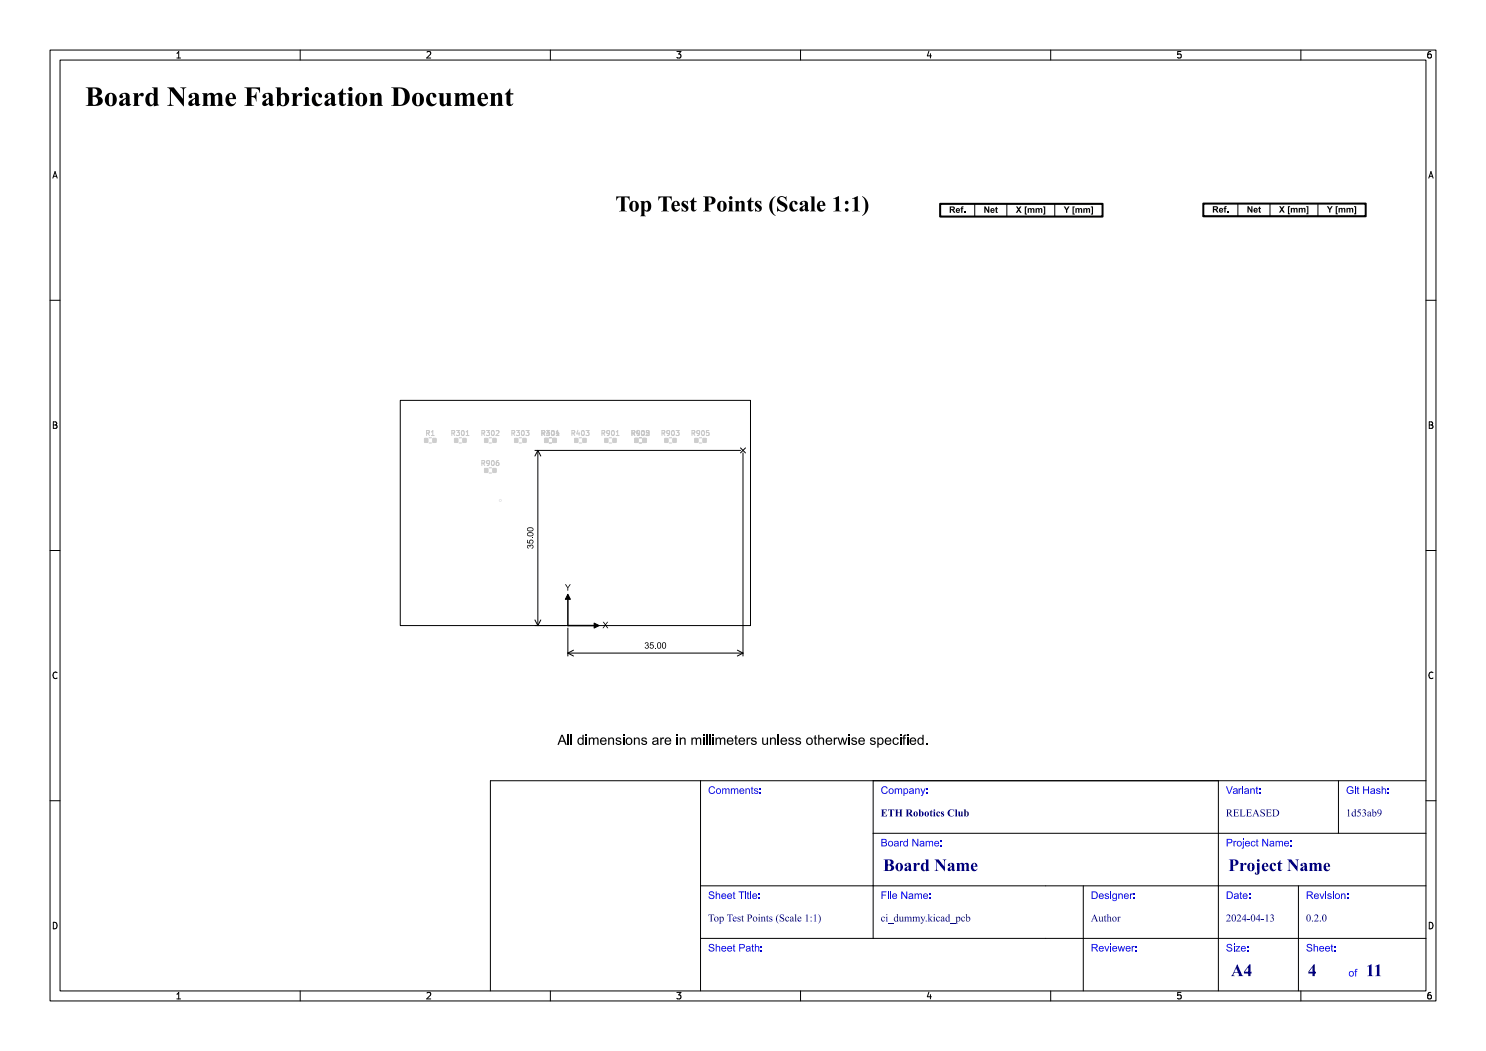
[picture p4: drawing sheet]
<svg xmlns="http://www.w3.org/2000/svg" width="297mm" height="210mm" viewBox="0 0 297 210" stroke-linecap="round" stroke-linejoin="round" font-family="sans-serif">
<defs><g id="words">
<text font-size="5.3" fill="#fff" x="17" y="21.5">Board Name Fabrication Document</text>
<text font-size="4.3" fill="#fff" x="113.4" y="42.5">Top Test Points (Scale 1:1)</text>
<g font-size="3.3" fill="#fff">
<text x="176.5" y="174.3">Board Name</text>
<text x="245.5" y="174.3">Project Name</text>
<text x="246" y="195.3">A4</text>
<text x="261.4" y="195.3">4</text>
<text x="273" y="195.3">11</text>
</g>
<g font-size="2" fill="#fff">
<text x="141.5" y="158.8">Comments:</text>
<text x="176" y="158.8">Company:</text>
<text x="245" y="158.8">Variant:</text>
<text x="269" y="158.8">Git Hash:</text>
<text x="176" y="163.3">ETH Robotics Club</text>
<text x="245" y="163.3">RELEASED</text>
<text x="269" y="163.3">1d53ab9</text>
<text x="176" y="169.3">Board Name:</text>
<text x="245" y="169.3">Project Name:</text>
<text x="141.5" y="179.8">Sheet Title:</text>
<text x="176" y="179.8">File Name:</text>
<text x="218" y="179.8">Designer:</text>
<text x="245" y="179.8">Date:</text>
<text x="261" y="179.8">Revision:</text>
<text x="141.5" y="184.3">Top Test Points (Scale 1:1)</text>
<text x="176" y="184.3">ci_dummy.kicad_pcb</text>
<text x="218" y="184.3">Author</text>
<text x="245" y="184.3">2024-04-13</text>
<text x="261" y="184.3">0.2.0</text>
<text x="141.5" y="190.3">Sheet Path:</text>
<text x="218" y="190.3">Reviewer:</text>
<text x="245" y="190.3">Size:</text>
<text x="261" y="190.3">Sheet:</text>
<text x="269.5" y="195.3">of</text>
</g>
<g font-size="1.7" fill="#fff">
<text x="35" y="11.6">1</text>
<text x="85" y="11.6">2</text>
<text x="135" y="11.6">3</text>
<text x="185" y="11.6">4</text>
<text x="235" y="11.6">5</text>
<text x="285" y="11.6">6</text>
<text x="10.5" y="35.6">A</text>
<text x="285.5" y="35.6">A</text>
<text x="10.5" y="85.6">B</text>
<text x="285.5" y="85.6">B</text>
<text x="10.5" y="135.6">C</text>
<text x="285.5" y="135.6">C</text>
<text x="10.5" y="185.6">D</text>
<text x="285.5" y="185.6">D</text>
<text x="35" y="199.7">1</text>
<text x="85" y="199.7">2</text>
<text x="135" y="199.7">3</text>
<text x="185" y="199.7">4</text>
<text x="235" y="199.7">5</text>
<text x="285" y="199.7">6</text>
</g>
<g font-size="1.3" fill="#fff">
<text x="85.2" y="87.1">R1</text>
<text x="90.4" y="87.1">R301</text>
<text x="96.4" y="87.1">R302</text>
<text x="102.4" y="87.1">R303</text>
<text x="108.4" y="87.1">R401</text>
<text x="109.2" y="87.1">3 4</text>
<text x="114.4" y="87.1">R403</text>
<text x="120.4" y="87.1">R901</text>
<text x="126.4" y="87.1">R405</text>
<text x="127.2" y="87.1">9 2</text>
<text x="132.4" y="87.1">R903</text>
<text x="138.4" y="87.1">R905</text>
<text x="96.4" y="93.1">R906</text>
</g>
</g></defs>
<path d="M80 80h70v45h-70z" fill="none" stroke="#000" stroke-width=".2"/>
<g fill="#e5e5e5">
<path d="M126.8 87.6h.7v.8h-.7z" fill-rule="evenodd"/>
<path d="M128.5 87.6h.7v.8h-.7z" fill-rule="evenodd"/>
<path d="M102.8 87.6h.7v.8h-.7z" fill-rule="evenodd"/>
<path d="M104.5 87.6h.7v.8h-.7z" fill-rule="evenodd"/>
<path d="M90.8 87.6h.7v.8h-.7z" fill-rule="evenodd"/>
<path d="M92.5 87.6h.7v.8h-.7z" fill-rule="evenodd"/>
<path d="M114.8 87.6h.7v.8h-.7z" fill-rule="evenodd"/>
<path d="M116.5 87.6h.7v.8h-.7z" fill-rule="evenodd"/>
<path d="M84.8 87.6h.7v.8h-.7z" fill-rule="evenodd"/>
<path d="M86.5 87.6h.7v.8h-.7z" fill-rule="evenodd"/>
<path d="M132.8 87.6h.7v.8h-.7z" fill-rule="evenodd"/>
<path d="M134.5 87.6h.7v.8h-.7z" fill-rule="evenodd"/>
<path d="M108.8 87.6h.7v.8h-.7z" fill-rule="evenodd"/>
<path d="M110.5 87.6h.7v.8h-.7z" fill-rule="evenodd"/>
<path d="M108.8 87.6h.7v.8h-.7z" fill-rule="evenodd"/>
<path d="M110.5 87.6h.7v.8h-.7z" fill-rule="evenodd"/>
<path d="M138.8 87.6h.7v.8h-.7z" fill-rule="evenodd"/>
<path d="M140.5 87.6h.7v.8h-.7z" fill-rule="evenodd"/>
<path d="M126.8 87.6h.7v.8h-.7z" fill-rule="evenodd"/>
<path d="M128.5 87.6h.7v.8h-.7z" fill-rule="evenodd"/>
<path d="M96.8 87.6h.7v.8h-.7z" fill-rule="evenodd"/>
<path d="M98.5 87.6h.7v.8h-.7z" fill-rule="evenodd"/>
<path d="M120.8 87.6h.7v.8h-.7z" fill-rule="evenodd"/>
<path d="M122.5 87.6h.7v.8h-.7z" fill-rule="evenodd"/>
<path d="M96.8 93.6h.7v.8h-.7z" fill-rule="evenodd"/>
<path d="M98.5 93.6h.7v.8h-.7z" fill-rule="evenodd"/>
</g>
<circle cx="100" cy="100" r=".3" fill="#e5e5e5"/>
<circle cx="100" cy="100" r=".15" fill="#fff"/>
<g fill="#cecece">
<path d="M126.8 87.5h.8v1h-.8z" fill-rule="evenodd"/>
<path d="M128.4 87.5h.8v1h-.8z" fill-rule="evenodd"/>
<path d="M102.8 87.5h.8v1h-.8z" fill-rule="evenodd"/>
<path d="M104.4 87.5h.8v1h-.8z" fill-rule="evenodd"/>
<path d="M90.8 87.5h.8v1h-.8z" fill-rule="evenodd"/>
<path d="M92.4 87.5h.8v1h-.8z" fill-rule="evenodd"/>
<path d="M114.8 87.5h.8v1h-.8z" fill-rule="evenodd"/>
<path d="M116.4 87.5h.8v1h-.8z" fill-rule="evenodd"/>
<path d="M84.8 87.5h.8v1h-.8z" fill-rule="evenodd"/>
<path d="M86.4 87.5h.8v1h-.8z" fill-rule="evenodd"/>
<path d="M132.8 87.5h.8v1h-.8z" fill-rule="evenodd"/>
<path d="M134.4 87.5h.8v1h-.8z" fill-rule="evenodd"/>
<path d="M108.8 87.5h.8v1h-.8z" fill-rule="evenodd"/>
<path d="M110.4 87.5h.8v1h-.8z" fill-rule="evenodd"/>
<path d="M108.8 87.5h.8v1h-.8z" fill-rule="evenodd"/>
<path d="M110.4 87.5h.8v1h-.8z" fill-rule="evenodd"/>
<path d="M138.8 87.5h.8v1h-.8z" fill-rule="evenodd"/>
<path d="M140.4 87.5h.8v1h-.8z" fill-rule="evenodd"/>
<path d="M126.8 87.5h.8v1h-.8z" fill-rule="evenodd"/>
<path d="M128.4 87.5h.8v1h-.8z" fill-rule="evenodd"/>
<path d="M96.8 87.5h.8v1h-.8z" fill-rule="evenodd"/>
<path d="M98.4 87.5h.8v1h-.8z" fill-rule="evenodd"/>
<path d="M120.8 87.5h.8v1h-.8z" fill-rule="evenodd"/>
<path d="M122.4 87.5h.8v1h-.8z" fill-rule="evenodd"/>
<path d="M96.8 93.5h.8v1h-.8z" fill-rule="evenodd"/>
<path d="M98.4 93.5h.8v1h-.8z" fill-rule="evenodd"/>
<path d="M126.8 87.6h.7v.8h-.7z" fill-rule="evenodd"/>
<path d="M128.5 87.6h.7v.8h-.7z" fill-rule="evenodd"/>
<path d="M102.8 87.6h.7v.8h-.7z" fill-rule="evenodd"/>
<path d="M104.5 87.6h.7v.8h-.7z" fill-rule="evenodd"/>
<path d="M90.8 87.6h.7v.8h-.7z" fill-rule="evenodd"/>
<path d="M92.5 87.6h.7v.8h-.7z" fill-rule="evenodd"/>
<path d="M114.8 87.6h.7v.8h-.7z" fill-rule="evenodd"/>
<path d="M116.5 87.6h.7v.8h-.7z" fill-rule="evenodd"/>
<path d="M84.8 87.6h.7v.8h-.7z" fill-rule="evenodd"/>
<path d="M86.5 87.6h.7v.8h-.7z" fill-rule="evenodd"/>
<path d="M132.8 87.6h.7v.8h-.7z" fill-rule="evenodd"/>
<path d="M134.5 87.6h.7v.8h-.7z" fill-rule="evenodd"/>
<path d="M108.8 87.6h.7v.8h-.7z" fill-rule="evenodd"/>
<path d="M110.5 87.6h.7v.8h-.7z" fill-rule="evenodd"/>
<path d="M108.8 87.6h.7v.8h-.7z" fill-rule="evenodd"/>
<path d="M110.5 87.6h.7v.8h-.7z" fill-rule="evenodd"/>
<path d="M138.8 87.6h.7v.8h-.7z" fill-rule="evenodd"/>
<path d="M140.5 87.6h.7v.8h-.7z" fill-rule="evenodd"/>
<path d="M126.8 87.6h.7v.8h-.7z" fill-rule="evenodd"/>
<path d="M128.5 87.6h.7v.8h-.7z" fill-rule="evenodd"/>
<path d="M96.8 87.6h.7v.8h-.7z" fill-rule="evenodd"/>
<path d="M98.5 87.6h.7v.8h-.7z" fill-rule="evenodd"/>
<path d="M120.8 87.6h.7v.8h-.7z" fill-rule="evenodd"/>
<path d="M122.5 87.6h.7v.8h-.7z" fill-rule="evenodd"/>
<path d="M96.8 93.6h.7v.8h-.7z" fill-rule="evenodd"/>
<path d="M98.5 93.6h.7v.8h-.7z" fill-rule="evenodd"/>
</g>
<g fill="none" stroke="#c7c7c7" stroke-width=".2">
<path d="M85.3 86.5h.4l.1-.4-.5-.1v1M85.5 86.5l.3 .5M85.8 87.5h.4M85.8 88.5h.4M86.2 87h.6M86.2 86.3l.3-.3v1M90.3 86.5h.5v-.4l-.5-.1v1M90.5 86.5l.4 .5M91.2 86h.6l-.3 .4 .3 .1v.4h-.6M91.8 87.5h.4M91.8 88.5h.4M92.4 86.1l.1-.1a.49 .49 0 0 1 .3 .5 .49 .49 0 0 1-.4 .5l-.2-.4z"/>
<path d="M93.2 87h.5M93.2 86.3l.3-.3v1M96.3 86.5h.5v-.4l-.5-.1v1M96.3 92.5h.5v-.4l-.5-.1v1M96.5 86.5l.4 .5M96.5 92.5l.4 .5M97.2 86h.6l-.3 .4 .3 .1v.4h-.6M97.8 87.5h.4M97.8 88.5h.4M97.8 93.5h.4M97.8 94.5h.4M97.8 92.5l-.2 .1h-.2l-.1-.5 .3-.1 .2 .2v.6l-.4 .2"/>
<path d="M98.3 92.1l.2-.1a.49 .49 0 0 1 .3 .5 .49 .49 0 0 1-.4 .5l-.2-.4zM98.4 86.1l.1-.1a.49 .49 0 0 1 .3 .5 .49 .49 0 0 1-.4 .5l-.2-.4zM99.2 86.1l.3-.1 .2 .3-.6 .7h.6M99.6 92l-.4 .3v.5l.2 .2 .3-.1-.1-.4-.2-.1-.2 .2M102.3 86.5h.5v-.4l-.5-.1v1M102.5 86.5l.4 .5M103.2 86h.6l-.3 .4 .3 .1v.4h-.6M103.8 87.5h.4M103.8 88.5h.4M104.4 86.1l.1-.1a.49 .49 0 0 1 .3 .5 .49 .49 0 0 1-.4 .5l-.2-.4zM105.1 86h.6l-.3 .4 .3 .1v.4h-.6M108.3 86.5h.5v-.4l-.5-.1v1"/>
<path d="M108.5 86.5l.4 .5M109.2 86h.6l-.3 .4 .3 .1v.4h-.6M109.5 86l-.2 .7h.6M109.7 86.4v.6M109.8 87.5h.4M109.8 88.5h.4M110.4 86.1l.1-.1a.49 .49 0 0 1 .3 .5 .49 .49 0 0 1-.4 .5l-.2-.4zM111.2 87h.5M111.2 86.3l.3-.3v1M111.4 86l-.2 .7h.6M111.6 86.4v.6M114.3 86.5h.5v-.4l-.5-.1v1"/>
<path d="M114.5 86.5l.4 .5M115.5 86l-.2 .7h.6M115.7 86.4v.6M115.8 87.5h.4M115.8 88.5h.4M116.4 86.1l.1-.1a.49 .49 0 0 1 .3 .5 .49 .49 0 0 1-.4 .5l-.2-.4zM117.1 86h.6l-.3 .4 .3 .1v.4h-.6M120.3 86.5h.5v-.4l-.5-.1v1M120.5 86.5l.4 .5M121.8 87.5h.4M121.8 88.5h.4M121.8 86.5l-.2 .1h-.2l-.1-.5 .3-.1 .2 .2v.6l-.4 .2"/>
<path d="M122.4 86.1l.1-.1a.49 .49 0 0 1 .3 .5 .49 .49 0 0 1-.4 .5l-.2-.4zM123.2 87h.5M123.2 86.3l.3-.3v1M126.3 86.5h.5v-.4l-.5-.1v1M126.5 86.5l.4 .5M127.5 86l-.2 .7h.6M127.7 86.4v.6M127.8 87.5h.4M127.8 88.5h.4M127.8 86.5l-.2 .1h-.2l-.1-.5 .3-.1 .2 .2v.6l-.4 .2M128.4 86.1l.1-.1a.49 .49 0 0 1 .3 .5 .49 .49 0 0 1-.4 .5l-.2-.4zM129.2 86.9l.1 .1"/>
<path d="M129.3 86l-.1 .1M129.5 86l.2 .2v.3l-.6 .5h.6M129.7 86h-.5v.5l.3-.1 .2 .2-.2 .4M132.3 86.5h.5v-.4l-.5-.1v1M132.5 86.5l.4 .5M133.8 87.5h.4M133.8 88.5h.4M133.8 86.5l-.2 .1h-.2l-.1-.5 .3-.1 .2 .2v.6l-.4 .2M134.4 86.1l.1-.1a.49 .49 0 0 1 .3 .5 .49 .49 0 0 1-.4 .5l-.2-.4zM135.1 86h.6l-.3 .4 .3 .1v.4h-.6M138.3 86.5h.5v-.4l-.5-.1v1M138.5 86.5l.4 .5"/>
<path d="M139.8 87.5h.4M139.8 88.5h.4M139.8 86.5l-.2 .1h-.2l-.1-.5 .3-.1 .2 .2v.6l-.4 .2M140.4 86.1l.1-.1a.49 .49 0 0 1 .3 .5 .49 .49 0 0 1-.4 .5l-.2-.4zM141.7 86h-.5v.5h.4l.1 .4h-.5"/>
</g>
<path d="M187.9 40.7h32.5v2.6h-32.5zM240.5 40.7h32.5v2.5h-32.5z" fill="none" stroke="#000" stroke-width=".4"/>
<g fill="none" stroke="#000" stroke-width=".2">
<path d="M10 10h277v190h-277zM12 12h273v186h-273zM35.3 11.6h.8M35.3 10.7l.4-.4v1.3M60 10v2M85.3 10.4l.5-.1 .3 .4-.8 .9h.8M110 10v2M135.3 10.3h.8l-.4 .5 .3 .1v.6l-.2 .1-.5-.1M160 10v2M185.7 10.2l-.4 1h.9M186 10.7v.9M210 10v2"/>
<path d="M236 10.3h-.6l-.1 .6 .2-.1 .5 .1 .1 .1-.1 .5-.2 .1-.5-.1M260 10v2M286 10.3l-.4 .1-.2 .2-.1 .7 .3 .3 .4-.1 .1-.5-.1-.1-.4-.1-.3 .2M10.6 35.6l.4-1.3 .4 1.3M10.7 35.2h.6M285.6 35.6l.4-1.3 .4 1.3M285.7 35.2h.6M10 60h2M187.9 43.3h32.5M187.9 40.7h32.5M194.8 40.7v2.6M201.2 40.7v2.6"/>
<path d="M210.8 40.7v2.6M240.5 43.2h32.5M240.5 40.7h32.5M247.4 40.7v2.5M253.8 40.7v2.5M263.4 40.7v2.5M285 60h2M10.7 84.3h.4l.2 .2-.2 .4 .2 .1 .1 .3-.2 .3h-.5zM10.7 84.9h.4M106.9 90h41.1M107.5 90v35M107.5 90l.6 1.1"/>
<path d="M107.5 90l-.6 1.1M148 89.5l1 1M148.5 90.5v40.6M149 89.5l-1 1M285.7 84.3h.4l.2 .2-.2 .4 .2 .1 .1 .3-.2 .3h-.5zM285.7 84.9h.4M10 110h2M285 110h2M11.4 134.4a.62 .62 0 0 0-.9 .5 .62 .62 0 0 0 .7 .7l.2-.1M106.9 125h6.1M106.9 123.9l.6 1.1M108.1 123.9l-.6 1.1"/>
<path d="M113.5 125.5v5.6M113.5 130.5h35M113.5 130.5l1.1 .6M114.6 129.9l-1.1 .6M147.4 129.9l1.1 .6M148.5 130.5l-1.1 .6M286.4 134.4a.62 .62 0 0 0-.9 .5 .62 .62 0 0 0 .7 .7l.2-.1M10 160h2M285 160h2M10.7 184.3a.66 .66 0 0 1 .7 .6 .66 .66 0 0 1-.7 .7zM35.3 198.7l.4-.4v1.3M35.3 199.6h.8"/>
<path d="M60 198v2M85.3 198.4l.5-.1 .3 .4-.8 .9h.8M110 198v2M135.3 198.3h.8l-.4 .5 .3 .1v.6l-.2 .1-.5-.1M160 198v2M185.7 198.2l-.4 1h.9M186 198.7v.9M210 198v2M236 198.3h-.6l-.1 .6 .2-.1 .5 .1 .1 .1-.1 .5-.2 .1-.5-.1M260 198v2M285.7 184.3a.66 .66 0 0 1 .7 .6 .66 .66 0 0 1-.7 .7zM286 198.3l-.4 .1-.2 .2-.1 .8 .3 .2 .4-.1 .1-.5-.1-.1-.4-.1-.3 .2"/>
</g>
<g fill="#000">
<path d="M189.8 41.3h.6a.37 .37 0 0 1 .4 .2 .37 .37 0 0 1-.3 .5l.5 .5h-.4l-.5-.5v.5h-.3v-.7h.7l.1-.2-.1-.1h-.4v.3h-.3z" fill-rule="evenodd"/>
<path d="M191.1 41.7l.3-.1 .3 .1 .2 .4-.6 .1 .2 .2 .4-.1a.44 .44 0 0 1-.6 .2 .44 .44 0 0 1-.3-.5h.6l-.1-.2-.2 .2h-.3z" fill-rule="evenodd"/>
<path d="M192.2 41.3h.4v.1l-.2 .1 .1 .3h-.1v.7h-.3v-.7h-.1z" fill-rule="evenodd"/>
<path d="M192.7 42.3h.2v.2h-.2z" fill-rule="evenodd"/>
<path d="M196.7 41.3h.3l.5 .8v-.8h.2v1.2h-.2l-.5-.8v.8h-.3z" fill-rule="evenodd"/>
<path d="M198.1 41.7l.2-.1 .3 .1 .2 .4-.6 .1 .2 .2 .4-.1a.44 .44 0 0 1-.6 .2 .44 .44 0 0 1-.3-.5h.7l-.2-.2-.2 .2h-.3z" fill-rule="evenodd"/>
<path d="M199 41.4l.2-.1v.3h.2v.2h-.2v.4l.2 .3-.4-.1v-.6h-.1z" fill-rule="evenodd"/>
<path d="M203.1 41.3h.3l.2 .3 .3-.3h.3l-.4 .6 .4 .6h-.3l-.3-.4-.3 .4h-.3l.5-.6z" fill-rule="evenodd"/>
<path d="M204.8 41.3h.5v.1h-.2v1.3h.2v.2h-.5z" fill-rule="evenodd"/>
<path d="M205.4 41.6h.2v.1l.2-.1 .4 .1 .4-.1 .1 .9h-.2v-.7h-.1l-.2 .1v.6h-.2l-.1-.6-.1-.1-.1 .1-.1 .6h-.2z" fill-rule="evenodd"/>
<path d="M207 41.6h.2v.1l.2-.1 .3 .1 .5-.1 .1 .9h-.2v-.7h-.1l-.2 .1v.6h-.3v-.7h-.1l-.2 .1v.6h-.2z" fill-rule="evenodd"/>
<path d="M208.5 41.3h.4v1.6h-.4v-.2h.2v-1.3h-.2z" fill-rule="evenodd"/>
<path d="M212.6 41.3h.3l.3 .5 .3-.5h.3l-.5 .7v.5h-.2v-.5z" fill-rule="evenodd"/>
<path d="M214.4 41.3h.4v.1h-.2v1.3h.2v.2h-.4z" fill-rule="evenodd"/>
<path d="M214.9 41.6h.3v.1l.2-.1 .3 .1 .5-.1 .1 .9h-.2l-.1-.6-.1-.1-.1 .1-.1 .6h-.2v-.7h-.1l-.2 .1v.6h-.3z" fill-rule="evenodd"/>
<path d="M216.5 41.6h.2v.1l.3-.1 .3 .1 .4-.1 .2 .9h-.3v-.6l-.1-.1-.2 .1v.6h-.2v-.7h-.1l-.2 .1v.6h-.3z" fill-rule="evenodd"/>
<path d="M218 41.3h.5v1.6h-.5v-.2h.2v-1.3h-.2z" fill-rule="evenodd"/>
<path d="M242.4 41.2h.5a.37 .37 0 0 1 .5 .3 .37 .37 0 0 1-.3 .4l.5 .6h-.4l-.5-.6v.6h-.3v-.8h.7l.1-.1-.1-.2h-.4v.3h-.3z" fill-rule="evenodd"/>
<path d="M243.7 41.7l.3-.2 .3 .1 .2 .5-.6 .1 .2 .1 .4-.1a.45 .45 0 0 1-.6 .3 .45 .45 0 0 1-.3-.6h.6l-.1-.2-.2 .2h-.3z" fill-rule="evenodd"/>
<path d="M244.8 41.2h.4v.2h-.2l.1 .3h-.2v.8h-.2v-.8h-.1z" fill-rule="evenodd"/>
<path d="M245.3 42.2h.2v.3h-.2z" fill-rule="evenodd"/>
<path d="M249.3 41.2h.3l.5 .9v-.9h.2v1.3h-.2l-.5-.9v.9h-.3z" fill-rule="evenodd"/>
<path d="M250.6 41.7l.4-.2 .2 .1 .2 .5-.6 .1 .2 .1 .4-.1a.45 .45 0 0 1-.6 .3 .45 .45 0 0 1-.3-.6h.6l-.1-.2-.2 .2h-.3z" fill-rule="evenodd"/>
<path d="M251.6 41.4l.2-.2v.4h.2v.1h-.2v.4l.2 .4-.4-.1v-.7h-.1z" fill-rule="evenodd"/>
<path d="M255.6 41.2h.3l.3 .4 .3-.4h.3l-.4 .6 .4 .7h-.3l-.3-.5-.3 .5h-.3l.4-.7z" fill-rule="evenodd"/>
<path d="M257.4 41.2h.4v.2h-.2v1.2h.2v.2h-.4z" fill-rule="evenodd"/>
<path d="M258 41.6h.2v.1l.3-.2 .3 .2 .4-.1 .1 .9h-.2v-.6l-.1-.2-.2 .1v.7h-.3v-.7l-.1-.1-.1 .1-.1 .7h-.2z" fill-rule="evenodd"/>
<path d="M259.6 41.6h.2v.1l.3-.2 .2 .2 .5-.1 .1 .9h-.2v-.6l-.1-.2-.2 .1v.7h-.3l-.1-.8-.2 .1v.7h-.2z" fill-rule="evenodd"/>
<path d="M261.1 41.2h.4v1.6h-.4v-.2h.2v-1.2h-.2z" fill-rule="evenodd"/>
<path d="M265.2 41.2h.3l.3 .5 .3-.5h.3l-.5 .7v.6h-.2v-.6z" fill-rule="evenodd"/>
<path d="M267 41.2h.4v.2h-.2v1.2h.2v.2h-.4z" fill-rule="evenodd"/>
<path d="M267.5 41.6h.3v.1l.2-.2 .3 .2 .5-.1 .1 .9h-.3v-.6l-.1-.2-.1 .1-.1 .7h-.2v-.7l-.1-.1-.2 .1v.7h-.3z" fill-rule="evenodd"/>
<path d="M269.1 41.6h.2v.1l.3-.2 .3 .2 .4-.1 .2 .9h-.3v-.7l-.1-.1-.2 .1v.7h-.2v-.7l-.2-.1-.1 .1v.7h-.3z" fill-rule="evenodd"/>
<path d="M270.6 41.2h.5v1.6h-.5v-.2h.2v-1.2h-.2z" fill-rule="evenodd"/>
<path d="M105.4 106.5a.63 .63 0 0 1 .8-.2 .63 .63 0 0 1 .4 .7l-.9 .2-.3-.2-.1-.2a.74 .74 0 0 0 1.2-.1 .85 .85 0 0 0-1.2 .1z" fill-rule="evenodd"/>
<path d="M105.4 105.5a.63 .63 0 0 1 .8-.2 .63 .63 0 0 1 .4 .7l-.3 .2h-.6l-.3-.2-.1-.2a.74 .74 0 0 0 1.2-.1 .85 .85 0 0 0-1.2 .1z" fill-rule="evenodd"/>
<path d="M105.4 109l.3-.1 .2 .2a.4 .4 0 0 1 .7-.1 .4 .4 0 0 1-.3 .6l-.1-.1a.26 .26 0 0 0 .3-.3 .26 .26 0 0 0-.3-.2 .26 .26 0 0 0-.2 .3h-.1a.22 .22 0 0 0-.2-.3 .22 .22 0 0 0-.3 .3 .22 .22 0 0 0 .3 .2v.1l-.4-.2z" fill-rule="evenodd"/>
<path d="M105.3 107.9h.2v.5l.3 .1a.42 .42 0 0 1 .2-.6 .42 .42 0 0 1 .6 .2 .42 .42 0 0 1-.3 .6v-.2a.28 .28 0 0 0 .1-.4 .28 .28 0 0 0-.5-.1 .28 .28 0 0 0 .1 .5v.1l-.7-.1z" fill-rule="evenodd"/>
<path d="M106.4 107.4h.2v.2h-.2z" fill-rule="evenodd"/>
<path d="M112.9 116.8h.2l.4 .5 .4-.5h.2l-.5 .7v.5h-.2v-.5z" fill-rule="evenodd"/>
<path d="M120.5 124.3h.2l.3 .4 .4-.4h.1l-.4 .6 .5 .6h-.2l-.4-.5-.4 .5h-.2l.5-.6z" fill-rule="evenodd"/>
<path d="M129 128.5a.34 .34 0 0 1 .5-.1 .34 .34 0 0 1-.1 .5 .4 .4 0 0 1 .1 .7 .4 .4 0 0 1-.6-.3h.1a.26 .26 0 0 0 .3 .2 .26 .26 0 0 0 .2-.3 .26 .26 0 0 0-.3-.2v-.1a.22 .22 0 0 0 .3-.2 .22 .22 0 0 0-.3-.3 .22 .22 0 0 0-.2 .3h-.1z" fill-rule="evenodd"/>
<path d="M130 128.3h.6v.2h-.5l-.1 .3a.42 .42 0 0 1 .6 .2 .42 .42 0 0 1-.2 .6 .42 .42 0 0 1-.6-.3h.2a.28 .28 0 0 0 .4 .1 .28 .28 0 0 0 .1-.5 .28 .28 0 0 0-.5 .1h-.1z" fill-rule="evenodd"/>
<path d="M130.9 129.4h.2v.2h-.2z" fill-rule="evenodd"/>
<path d="M131.5 128.4l.1-.1a.66 .66 0 0 1 .6 .7 .66 .66 0 0 1-.6 .6l-.3-.3v-.3h.2a.32 .32 0 0 0 0 .4 .32 .32 0 0 0 .5 0 .32 .32 0 0 0 0-.4 .32 .32 0 0 0 0-.5 .32 .32 0 0 0-.5 0 .32 .32 0 0 0 0 .5h-.2z" fill-rule="evenodd"/>
<path d="M132.4 128.5l.2-.2a.66 .66 0 0 1 .6 .7 .66 .66 0 0 1-.6 .6l-.3-.3v-.3h.2a.32 .32 0 0 0 0 .4 .32 .32 0 0 0 .4 0 .32 .32 0 0 0 .1-.4 .32 .32 0 0 0-.1-.5 .32 .32 0 0 0-.4 0 .32 .32 0 0 0 0 .5h-.2z" fill-rule="evenodd"/>
<path d="M112.2 146.8h.3l.8 2h-.3l-.2-.6h-.9l-.2 .6h-.3l.3-.8h1l-.4-1-.3 1h-.3z" fill-rule="evenodd"/>
<path d="M115.6 147.5a.54 .54 0 0 1 .8 0v-.7h.3v2h-.3v-.2a.6 .6 0 0 1-.7 .2 .6 .6 0 0 1-.3-.7h.3a.44 .44 0 0 0 .4 .6 .44 .44 0 0 0 .3-.7l-.1-.3-.3-.2a.44 .44 0 0 0-.3 .6h-.3z" fill-rule="evenodd"/>
<path d="M117 146.8h.3v.3h-.3z" fill-rule="evenodd"/>
<path d="M117 147.4h.3v1.4h-.3z" fill-rule="evenodd"/>
<path d="M117.7 147.4h.2v.2l.5-.2a.39 .39 0 0 0 .7 0 .43 .43 0 0 1 .5 .4v1h-.2v-.9a.32 .32 0 0 0-.4-.3 .32 .32 0 0 0-.2 .4v.8h-.3v-.9a.34 .34 0 0 0-.4-.3 .34 .34 0 0 0-.2 .5v.7h-.2z" fill-rule="evenodd"/>
<path d="M120.1 147.5a.68 .68 0 0 1 .8-.1 .68 .68 0 0 1 .4 .8h-1.1a.42 .42 0 0 0 .3 .4 .42 .42 0 0 0 .5-.2h.2a.69 .69 0 0 1-.8 .4 .69 .69 0 0 1-.5-.8h1.1a.41 .41 0 0 0-.4-.5 .41 .41 0 0 0-.4 .5h-.3z" fill-rule="evenodd"/>
<path d="M121.6 147.4h.2v.2a.52 .52 0 0 1 .6-.2 .52 .52 0 0 1 .3 .5v.9h-.2v-.9a.36 .36 0 0 0-.4-.3 .36 .36 0 0 0-.3 .4v.8h-.2z" fill-rule="evenodd"/>
<path d="M123.1 147.5l.4-.1a.52 .52 0 0 1 .7 .4h-.3a.28 .28 0 0 0-.3-.3 .28 .28 0 0 0-.2 .4 .62 .62 0 0 1 .8 .6 .64 .64 0 0 1-.6 .4 .64 .64 0 0 1-.6-.5h.3a.32 .32 0 0 0 .3 .3 .32 .32 0 0 0 .3-.4 .71 .71 0 0 1-.8-.6z" fill-rule="evenodd"/>
<path d="M124.5 146.8h.3v.3h-.3z" fill-rule="evenodd"/>
<path d="M124.5 147.4h.3v1.4h-.3z" fill-rule="evenodd"/>
<path d="M125.3 147.5a.72 .72 0 0 1 1 .2 .72 .72 0 0 1-.2 1 .72 .72 0 0 1-1-.4l-.1-.2h.3a.48 .48 0 0 0 .6 .5 .48 .48 0 0 0 .2-.8l-.3-.2a.45 .45 0 0 0-.5 .5h-.3z" fill-rule="evenodd"/>
<path d="M126.7 147.4h.2v.2a.52 .52 0 0 1 .6-.2 .52 .52 0 0 1 .4 .5v.9h-.3v-.9a.36 .36 0 0 0-.4-.3 .36 .36 0 0 0-.3 .4v.8h-.2z" fill-rule="evenodd"/>
<path d="M128.3 147.5l.3-.1a.52 .52 0 0 1 .7 .4h-.2a.28 .28 0 0 0-.4-.3 .28 .28 0 0 0-.2 .4 .62 .62 0 0 1 .8 .6 .64 .64 0 0 1-.6 .4 .64 .64 0 0 1-.6-.5h.3a.32 .32 0 0 0 .3 .3 .32 .32 0 0 0 .3-.4 .71 .71 0 0 1-.8-.6z" fill-rule="evenodd"/>
<path d="M130.5 147.5l.1-.1a.64 .64 0 0 1 .8 0 .64 .64 0 0 1 .2 .8l.1 .6h-.3v-.1a.57 .57 0 0 1-.6 .2 .57 .57 0 0 1-.5-.5l.6 .3a.44 .44 0 0 0 .4-.6l-1 .3a.65 .65 0 0 1 .9-.4 .22 .22 0 0 0 .1-.4 .22 .22 0 0 0-.3-.1l-.3 .1-.1 .2h-.2z" fill-rule="evenodd"/>
<path d="M132 147.4h.2v.2l.2-.2h.3v.3a.33 .33 0 0 0-.4 0 .33 .33 0 0 0-.1 .4v.7h-.2z" fill-rule="evenodd"/>
<path d="M133 147.5a.68 .68 0 0 1 .8-.1 .68 .68 0 0 1 .4 .8h-1.1a.42 .42 0 0 0 .3 .4 .42 .42 0 0 0 .5-.2h.3a.69 .69 0 0 1-.9 .4 .69 .69 0 0 1-.5-.8h1.1a.41 .41 0 0 0-.4-.5 .41 .41 0 0 0-.4 .5h-.3z" fill-rule="evenodd"/>
<path d="M135.2 146.8h.3v.3h-.3z" fill-rule="evenodd"/>
<path d="M135.2 147.4h.3v1.4h-.3z" fill-rule="evenodd"/>
<path d="M135.9 147.4h.2v.2a.52 .52 0 0 1 .6-.2 .52 .52 0 0 1 .3 .5v.9h-.2v-.9a.36 .36 0 0 0-.4-.3 .36 .36 0 0 0-.3 .4v.8h-.2z" fill-rule="evenodd"/>
<path d="M138.2 147.4h.2v.2l.6-.2a.39 .39 0 0 0 .6 0 .43 .43 0 0 1 .6 .4v1h-.3v-.9a.32 .32 0 0 0-.3-.3 .32 .32 0 0 0-.3 .4v.8h-.2v-.9a.34 .34 0 0 0-.5-.3 .34 .34 0 0 0-.2 .5v.7h-.2z" fill-rule="evenodd"/>
<path d="M140.5 146.8h.3v.3h-.3z" fill-rule="evenodd"/>
<path d="M140.5 147.4h.3v1.4h-.3z" fill-rule="evenodd"/>
<path d="M142.4 146.8h.2v.3h-.2z" fill-rule="evenodd"/>
<path d="M142.4 147.4h.2v1.4h-.2z" fill-rule="evenodd"/>
<path d="M143 147.4h.2v.2l.6-.2a.39 .39 0 0 0 .6 0 .43 .43 0 0 1 .6 .4v1h-.3v-.9a.32 .32 0 0 0-.3-.3 .32 .32 0 0 0-.3 .4v.8h-.2v-.9a.34 .34 0 0 0-.5-.3 .34 .34 0 0 0-.1 .5v.7h-.3z" fill-rule="evenodd"/>
<path d="M145.4 147.5a.68 .68 0 0 1 .9-.1 .68 .68 0 0 1 .3 .8h-1.1a.42 .42 0 0 0 .3 .4 .42 .42 0 0 0 .5-.2h.3a.69 .69 0 0 1-.9 .4 .69 .69 0 0 1-.4-.8h1a.41 .41 0 0 0-.4-.5 .41 .41 0 0 0-.4 .5h-.2z" fill-rule="evenodd"/>
<path d="M146.9 147l.3-.1v.5h.2v.2h-.2v.8l.3 .4a.36 .36 0 0 1-.4 0 .36 .36 0 0 1-.2-.4v-.8h-.1v-.2h.1z" fill-rule="evenodd"/>
<path d="M147.8 147.5a.68 .68 0 0 1 .8-.1 .68 .68 0 0 1 .3 .8h-1.1a.42 .42 0 0 0 .4 .4 .42 .42 0 0 0 .5-.2h.2a.69 .69 0 0 1-.9 .4 .69 .69 0 0 1-.4-.8h1.1a.41 .41 0 0 0-.4-.5 .41 .41 0 0 0-.4 .5h-.3z" fill-rule="evenodd"/>
<path d="M149.2 147.4h.2v.2l.3-.2h.2v.3a.33 .33 0 0 0-.4 0 .33 .33 0 0 0 0 .4v.7h-.3z" fill-rule="evenodd"/>
<path d="M150.2 147.5l.3-.1a.52 .52 0 0 1 .7 .4h-.2a.28 .28 0 0 0-.4-.3 .28 .28 0 0 0-.1 .4 .62 .62 0 0 1 .8 .6 .64 .64 0 0 1-.7 .4 .64 .64 0 0 1-.5-.5h.2a.32 .32 0 0 0 .4 .3 .32 .32 0 0 0 .2-.4 .71 .71 0 0 1-.8-.6z" fill-rule="evenodd"/>
<path d="M152.3 147.4h.3v.8a.37 .37 0 0 0 .3 .5 .37 .37 0 0 0 .4-.5v-.8h.2v1.4h-.2v-.2a.52 .52 0 0 1-.6 .2 .52 .52 0 0 1-.4-.5z" fill-rule="evenodd"/>
<path d="M153.9 147.4h.2v.2a.52 .52 0 0 1 .6-.2 .52 .52 0 0 1 .4 .5v.9h-.3v-.9a.36 .36 0 0 0-.4-.3 .36 .36 0 0 0-.3 .4v.8h-.2z" fill-rule="evenodd"/>
<path d="M156.2 147.5a.68 .68 0 0 1 .8-.1 .68 .68 0 0 1 .3 .8h-1.1a.42 .42 0 0 0 .4 .4 .42 .42 0 0 0 .5-.2h.2a.69 .69 0 0 1-.9 .4 .69 .69 0 0 1-.4-.8h1.1a.41 .41 0 0 0-.4-.5 .41 .41 0 0 0-.4 .5h-.3z" fill-rule="evenodd"/>
<path d="M157.7 147.5l.3-.1a.52 .52 0 0 1 .7 .4h-.3a.28 .28 0 0 0-.3-.3 .28 .28 0 0 0-.2 .4 .62 .62 0 0 1 .8 .6 .64 .64 0 0 1-.6 .4 .64 .64 0 0 1-.6-.5h.3a.32 .32 0 0 0 .3 .3 .32 .32 0 0 0 .3-.4 .71 .71 0 0 1-.8-.6z" fill-rule="evenodd"/>
<path d="M159.1 147.5l.3-.1a.52 .52 0 0 1 .7 .4h-.3a.28 .28 0 0 0-.3-.3 .28 .28 0 0 0-.2 .4 .62 .62 0 0 1 .8 .6 .64 .64 0 0 1-.6 .4 .64 .64 0 0 1-.6-.5h.3a.32 .32 0 0 0 .3 .3 .32 .32 0 0 0 .3-.4 .71 .71 0 0 1-.8-.6z" fill-rule="evenodd"/>
<path d="M161.3 147.5a.72 .72 0 0 1 1.1 .2 .72 .72 0 0 1-.3 1 .72 .72 0 0 1-1-.4v-.2h.3a.48 .48 0 0 0 .6 .5 .48 .48 0 0 0 .2-.8l-.3-.2a.45 .45 0 0 0-.5 .5h-.3z" fill-rule="evenodd"/>
<path d="M162.8 147l.2-.1v.5h.3v.2h-.3v.8l.3 .4a.36 .36 0 0 1-.4 0 .36 .36 0 0 1-.1-.4v-.8h-.2v-.2h.2z" fill-rule="evenodd"/>
<path d="M163.5 146.8h.3v.7a.52 .52 0 0 1 .6-.1 .52 .52 0 0 1 .3 .5v.9h-.2v-.9a.36 .36 0 0 0-.5-.3 .36 .36 0 0 0-.2 .4v.8h-.3z" fill-rule="evenodd"/>
<path d="M165.2 147.5a.68 .68 0 0 1 .8-.1 .68 .68 0 0 1 .3 .8h-1a.42 .42 0 0 0 .3 .4 .42 .42 0 0 0 .5-.2h.2a.69 .69 0 0 1-.8 .4 .69 .69 0 0 1-.5-.8h1.1a.41 .41 0 0 0-.4-.5 .41 .41 0 0 0-.4 .5h-.3z" fill-rule="evenodd"/>
<path d="M166.6 147.4h.3v.2l.2-.2h.2v.3a.33 .33 0 0 0-.3 0 .33 .33 0 0 0-.1 .4v.7h-.3z" fill-rule="evenodd"/>
<path d="M167.4 147.4h.3l.3 1.1 .3-1.1h.2l.3 1.1 .3-1.1h.3l-.5 1.4h-.2l-.3-1.1-.3 1.1h-.3z" fill-rule="evenodd"/>
<path d="M169.6 146.8h.2v.3h-.2z" fill-rule="evenodd"/>
<path d="M169.6 147.4h.2v1.4h-.2z" fill-rule="evenodd"/>
<path d="M170.3 147.5l.3-.1a.52 .52 0 0 1 .7 .4h-.3a.28 .28 0 0 0-.3-.3 .28 .28 0 0 0-.2 .4 .62 .62 0 0 1 .8 .6 .64 .64 0 0 1-.6 .4 .64 .64 0 0 1-.6-.5h.3a.32 .32 0 0 0 .3 .3 .32 .32 0 0 0 .3-.4 .71 .71 0 0 1-.8-.6z" fill-rule="evenodd"/>
<path d="M171.7 147.5a.68 .68 0 0 1 .8-.1 .68 .68 0 0 1 .4 .8h-1.1a.42 .42 0 0 0 .3 .4 .42 .42 0 0 0 .5-.2h.3a.69 .69 0 0 1-.9 .4 .69 .69 0 0 1-.5-.8h1.1a.4 .4 0 0 0-.4-.5 .4 .4 0 0 0-.4 .5h-.3z" fill-rule="evenodd"/>
<path d="M174 147.5l.3-.1a.52 .52 0 0 1 .7 .4h-.2a.28 .28 0 0 0-.4-.3 .28 .28 0 0 0-.1 .4 .62 .62 0 0 1 .7 .6 .64 .64 0 0 1-.6 .4 .64 .64 0 0 1-.6-.5h.3a.32 .32 0 0 0 .3 .3 .32 .32 0 0 0 .3-.4 .71 .71 0 0 1-.8-.6z" fill-rule="evenodd"/>
<path d="M175.3 147.4h.3v.2a.67 .67 0 0 1 .9 0 .67 .67 0 0 1 0 .9 .56 .56 0 0 1-.9 .2v.7h-.3v-1.3h.3a.44 .44 0 0 0 .5 .5 .44 .44 0 0 0 .2-.6 .4 .4 0 0 0-.4-.4 .4 .4 0 0 0-.3 .5h-.3z" fill-rule="evenodd"/>
<path d="M177 147.5a.68 .68 0 0 1 .8-.1 .68 .68 0 0 1 .4 .8h-1.1a.42 .42 0 0 0 .3 .4 .42 .42 0 0 0 .5-.2h.2a.69 .69 0 0 1-.8 .4 .69 .69 0 0 1-.5-.8h1.1a.41 .41 0 0 0-.4-.5 .41 .41 0 0 0-.4 .5h-.3z" fill-rule="evenodd"/>
<path d="M178.6 147.5l.7-.1 .3 .4h-.2l-.1-.2a.5 .5 0 0 0-.7 .5 .5 .5 0 0 0 .7 .5l.1-.3h.2a.69 .69 0 0 1-1 .5 .69 .69 0 0 1-.1-1.1z" fill-rule="evenodd"/>
<path d="M179.9 146.8h.2v.3h-.2z" fill-rule="evenodd"/>
<path d="M179.9 147.4h.2v1.4h-.2z" fill-rule="evenodd"/>
<path d="M180.6 146.9l.6-.1-.1 .2a.25 .25 0 0 0-.3 .1 .25 .25 0 0 0 0 .3h.3v.2h-.3v1.2h-.3v-1.2h-.2v-.2h.2z" fill-rule="evenodd"/>
<path d="M181.3 146.8h.2v.3h-.2z" fill-rule="evenodd"/>
<path d="M181.3 147.4h.2v1.4h-.2z" fill-rule="evenodd"/>
<path d="M182 147.5a.68 .68 0 0 1 .8-.1 .68 .68 0 0 1 .3 .8h-1.1a.42 .42 0 0 0 .4 .4 .42 .42 0 0 0 .5-.2h.2a.69 .69 0 0 1-.8 .4 .69 .69 0 0 1-.5-.8h1.1a.41 .41 0 0 0-.4-.5 .41 .41 0 0 0-.4 .5h-.3z" fill-rule="evenodd"/>
<path d="M183.5 147.5a.54 .54 0 0 1 .9 0v-.7h.2v2h-.2v-.2a.6 .6 0 0 1-.7 .2 .6 .6 0 0 1-.4-.7h.3a.44 .44 0 0 0 .5 .6 .44 .44 0 0 0 .3-.7l-.1-.3-.3-.2a.44 .44 0 0 0-.4 .6h-.3z" fill-rule="evenodd"/>
<path d="M185.1 148.6h.2v.2h-.2z" fill-rule="evenodd"/>
</g>
<path d="M113.5 119v6h6" fill="none" stroke="#000" stroke-width=".3"/>
<path d="M113.5 118.7l.5 1.1h-1zM118.7 124.5l1.1 .5-1.1 .5z" fill="#000" stroke="#000" stroke-width=".2"/>
<path d="M113.6 146.8v2M114.2 146.8v2M141.3 146.8v2M141.9 146.8v2M155.6 146.8v2" fill="none" stroke="#000" stroke-width=".25"/>
<path d="M262.6 192.7h.2v1.5h.2v.3h-.2v.5h-.5v-.5h-.8v-.3h.8v-.9l-.6 .9h-.2z" fill-rule="evenodd" fill="#00007f"/>
<g fill="#00f">
<path d="M261.3 188.7h.7l.2 .3-.1 .1a.32 .32 0 0 0-.4-.4 .32 .32 0 0 0-.2 .5h.2a.5 .5 0 0 1 .6 .6 .5 .5 0 0 1-.8 .3l-.4-.3v-.2h.2a.39 .39 0 0 0 .4 .4 .39 .39 0 0 0 .4-.4l-.8-.3-.1-.3z" fill-rule="evenodd"/>
<path d="M262.6 188.6h.1v.6l.4-.2 .3 .2v.9h-.1v-.7a.27 .27 0 0 0-.4-.2 .27 .27 0 0 0-.2 .3v.6h-.1z" fill-rule="evenodd"/>
<path d="M263.8 189.2l.1-.1a.51 .51 0 0 1 .5 0 .51 .51 0 0 1 .3 .5h-.9l.3 .4 .6-.2a.52 .52 0 0 1-.7 .3 .52 .52 0 0 1-.3-.6h.8l-.3-.3-.3 .3h-.2z" fill-rule="evenodd"/>
<path d="M265 189.2v-.1a.51 .51 0 0 1 .6 0 .51 .51 0 0 1 .2 .5h-.8l.3 .4 .5-.2a.52 .52 0 0 1-.6 .3 .52 .52 0 0 1-.4-.6h.8l-.3-.3-.3 .3h-.2z" fill-rule="evenodd"/>
<path d="M266.1 188.8l.2-.1v.3h.2v.2h-.2v.6l.2 .3a.27 .27 0 0 1-.3 0 .27 .27 0 0 1-.1-.3v-.6h-.2z" fill-rule="evenodd"/>
<path d="M266.7 189h.2v.2h-.2z" fill-rule="evenodd"/>
<path d="M266.7 189.9h.2v.2h-.2z" fill-rule="evenodd"/>
<path d="M269.8 194.1a.54 .54 0 0 1 .8 .2 .54 .54 0 0 1-.3 .7 .54 .54 0 0 1-.7-.4h.2a.37 .37 0 0 0 .5 .4 .37 .37 0 0 0 .1-.7l-.4-.1-.2 .4h-.2z" fill-rule="evenodd"/>
<path d="M270.9 193.7l.4-.1v.2l-.2 .1 .2 .3h-.3v.9h-.1v-.9h-.2z" fill-rule="evenodd"/>
</g>
<g fill="#00007f">
<path d="M273.2 193.1l.9-.4v2.1l.4 .2h-1.2l.3-.1v-1.5v-.3z" fill-rule="evenodd"/>
<path d="M274.8 193.1l.9-.4v2.1l.3 .2h-1.2l.4-.1v-1.5l-.1-.3z" fill-rule="evenodd"/>
</g>
<g fill="#00f">
<path d="M245.3 188.7h.7l.2 .3-.1 .1a.32 .32 0 0 0-.4-.4 .32 .32 0 0 0-.2 .5h.2a.5 .5 0 0 1 .6 .6 .5 .5 0 0 1-.8 .3l-.4-.3v-.2h.2a.39 .39 0 0 0 .4 .4 .39 .39 0 0 0 .4-.4l-.8-.3-.1-.3z" fill-rule="evenodd"/>
<path d="M246.6 188.6h.1v.2h-.1z" fill-rule="evenodd"/>
<path d="M246.6 189h.1v1.1h-.1z" fill-rule="evenodd"/>
<path d="M247 189h.8l-.7 1h.8v.1h-1l.7-.9h-.6z" fill-rule="evenodd"/>
<path d="M248.1 189.2l.1-.1a.51 .51 0 0 1 .6 0 .51 .51 0 0 1 .2 .5h-.8l.2 .4 .6-.2a.52 .52 0 0 1-.7 .3 .52 .52 0 0 1-.3-.6h.8l-.3-.3-.3 .3h-.2z" fill-rule="evenodd"/>
<path d="M249.3 189h.2v.2h-.2z" fill-rule="evenodd"/>
<path d="M249.3 189.9h.2v.2h-.2z" fill-rule="evenodd"/>
</g>
<g fill="#00007f">
<path d="M247.3 192.7l1 2.1 .2 .2h-1.1l.3-.1-.2-.5h-.9l-.1 .5 .3 .1h-.8l.6-.7h.8l-.3-.8-.4 .8h-.1z" fill-rule="evenodd"/>
<path d="M249.7 192.7h.2v1.5h.2v.3h-.2v.5h-.4v-.5h-.9v-.3h.9v-.9l-.7 .9h-.2z" fill-rule="evenodd"/>
</g>
<path d="M285 177h-41.5v21M243.5 187.5h41.5M259.5 187.5v10.5" fill="none" stroke="#000" stroke-width=".2"/>
<g fill="#00f">
<path d="M261.2 178.1h.6a.42 .42 0 0 1 .6 .4 .42 .42 0 0 1-.4 .4l.5 .7h-.2a.74 .74 0 0 0-.9-.6v.6h-.2v-.8l.9-.1a.25 .25 0 0 0 0-.3 .25 .25 0 0 0-.2-.1h-.5v.5h-.2z" fill-rule="evenodd"/>
<path d="M262.7 178.7a.51 .51 0 0 1 .7-.1 .51 .51 0 0 1 .2 .5h-.8l.2 .4 .6-.2a.52 .52 0 0 1-.7 .3 .52 .52 0 0 1-.3-.6h.8l-.3-.3-.3 .3h-.2z" fill-rule="evenodd"/>
<path d="M263.7 178.5h.2l.3 .9 .3-.9h.2l-.4 1.1h-.2z" fill-rule="evenodd"/>
<path d="M264.9 178.1h.2v.2h-.2z" fill-rule="evenodd"/>
<path d="M264.9 178.5h.2v1.1h-.2z" fill-rule="evenodd"/>
<path d="M265.4 178.6h.5l.2 .2h-.1a.21 .21 0 0 0-.3-.2 .21 .21 0 0 0-.1 .3 .43 .43 0 0 1 .4 .1 .43 .43 0 0 1 .2 .4l-.3 .2h-.4l-.2-.3h.2a.24 .24 0 0 0 .2 .3 .24 .24 0 0 0 .2-.4 .43 .43 0 0 1-.6-.5z" fill-rule="evenodd"/>
<path d="M266.4 178.1h.2v.2h-.2z" fill-rule="evenodd"/>
<path d="M266.4 178.5h.2v1.1h-.2z" fill-rule="evenodd"/>
<path d="M267 178.6a.55 .55 0 0 1 .8 .2 .55 .55 0 0 1-.3 .8 .55 .55 0 0 1-.7-.5h.2a.37 .37 0 0 0 .5 .4 .37 .37 0 0 0 .1-.7l-.4-.1-.2 .4h-.2z" fill-rule="evenodd"/>
<path d="M268 178.5h.2v.2l.3-.2a.35 .35 0 0 1 .4 .5v.6h-.2v-.6a.27 .27 0 0 0-.3-.3 .27 .27 0 0 0-.2 .3v.6h-.2z" fill-rule="evenodd"/>
<path d="M269.2 178.5h.3v.2h-.3z" fill-rule="evenodd"/>
<path d="M269.2 179.4h.3v.2h-.3z" fill-rule="evenodd"/>
</g>
<g fill="#00007f">
<path d="M261.3 182.8l.1-.1a.7 .7 0 0 1 .6 .7 .7 .7 0 0 1-.6 .7l-.3-.5 .2-.1a.36 .36 0 0 0 0 .4 .36 .36 0 0 0 .3 .1l.2-.8-.2-.4a.42 .42 0 0 0-.3 .7l-.2-.1z" fill-rule="evenodd"/>
<path d="M262.8 182.8a.42 .42 0 0 1 .6 .1 .42 .42 0 0 1-.1 .6l-.5 .5 .7-.1v.2h-.9a.87 .87 0 0 0 .6-1.1l-.3-.1-.2 .2z" fill-rule="evenodd"/>
<path d="M264.4 182.8l.2-.1a.7 .7 0 0 1 .5 .7 .7 .7 0 0 1-.6 .7l-.3-.5 .2-.1a.36 .36 0 0 0 0 .4 .36 .36 0 0 0 .4 .1l.1-.6-.2-.6a.34 .34 0 0 0-.3 .5v.2h-.2z" fill-rule="evenodd"/>
<circle cx="262.3" cy="184" r=".11"/>
<circle cx="263.9" cy="184" r=".11"/>
</g>
<path d="M259.5 177v10.5" fill="none" stroke="#000" stroke-width=".2"/>
<g fill="#00f">
<path d="M245.2 178.1h.5a.75 .75 0 0 1 .7 .8 .75 .75 0 0 1-.7 .7h-.5v-.1h.5a.58 .58 0 0 0 .5-.6 .58 .58 0 0 0-.5-.6h-.3v1.2h-.2z" fill-rule="evenodd"/>
<path d="M246.7 178.7l.2-.1a.47 .47 0 0 1 .6 0 .47 .47 0 0 1 0 .6l.1 .4-.2-.1-.5 .1-.3-.1v-.2l.6 .2 .2-.4-.8 .2a.57 .57 0 0 1 .8-.4l-.2-.2-.6 .1z" fill-rule="evenodd"/>
<path d="M247.9 178.3l.2-.1v.3h.1v.2h-.1v.6l.2 .3a.27 .27 0 0 1-.3 0 .27 .27 0 0 1-.1-.3v-.6h-.2z" fill-rule="evenodd"/>
<path d="M248.5 178.7a.51 .51 0 0 1 .6-.1 .51 .51 0 0 1 .3 .5h-.9l.3 .4 .6-.2a.52 .52 0 0 1-.7 .3 .52 .52 0 0 1-.3-.6h.8l-.3-.3-.3 .3h-.2z" fill-rule="evenodd"/>
<path d="M249.6 178.5h.2v.2h-.2z" fill-rule="evenodd"/>
<path d="M249.6 179.4h.2v.2h-.2z" fill-rule="evenodd"/>
</g>
<path d="M285 166.5h-41.5v10.5" fill="none" stroke="#000" stroke-width=".2"/>
<g fill="#00f">
<path d="M245.2 167.6h.5a.46 .46 0 0 1 .6 .5 .46 .46 0 0 1-.5 .4h-.4v.6h-.2v-.8h.7l.2-.2-.2-.3h-.5v.5h-.2z" fill-rule="evenodd"/>
<path d="M246.5 168h.2v.2l.4-.2v.2a.24 .24 0 0 0-.3 .1 .24 .24 0 0 0-.1 .3v.5h-.2z" fill-rule="evenodd"/>
<path d="M247.3 168.1a.54 .54 0 0 1 .9 .2 .54 .54 0 0 1-.3 .7 .54 .54 0 0 1-.7-.4h.2a.37 .37 0 0 0 .5 .4 .37 .37 0 0 0 .1-.7l-.4-.1-.2 .4h-.2z" fill-rule="evenodd"/>
<path d="M248.4 167.6h.2v.2h-.2z" fill-rule="evenodd"/>
<path d="M248.4 168h.2v1.2a.3 .3 0 0 1-.1 .3 .3 .3 0 0 1-.3 0l.2-.2z" fill-rule="evenodd"/>
<path d="M249 168.2v-.1a.51 .51 0 0 1 .6 0 .51 .51 0 0 1 .2 .5h-.8l.3 .4 .5-.2a.52 .52 0 0 1-.6 .3 .52 .52 0 0 1-.4-.6h.8l-.3-.3-.3 .3h-.2z" fill-rule="evenodd"/>
<path d="M250.2 168.1h.5l.2 .3h-.2a.34 .34 0 0 0-.5-.1 .34 .34 0 0 0 0 .5l.3 .2 .3-.3 .1 .1a.53 .53 0 0 1-.8 .2 .53 .53 0 0 1 0-.8z" fill-rule="evenodd"/>
<path d="M251.1 167.8l.2-.1v.3h.2v.2h-.2v.6l.2 .3a.27 .27 0 0 1-.3 0 .27 .27 0 0 1-.1-.3v-.6h-.1z" fill-rule="evenodd"/>
<path d="M252.3 167.6h.2l.8 1.2v-1.2h.2v1.5h-.2l-.8-1.2v1.2h-.2z" fill-rule="evenodd"/>
<path d="M253.9 168.1h.1a.47 .47 0 0 1 .6 0 .47 .47 0 0 1 .1 .6v.4l-.2-.1-.5 .1-.3-.1v-.2l.6 .2 .2-.4-.8 .2a.57 .57 0 0 1 .8-.4l-.2-.2-.6 .1z" fill-rule="evenodd"/>
<path d="M254.9 168h.2v.2l.4-.2 .2 .2 .3-.2 .3 .1 .1 1h-.2v-.9a.26 .26 0 0 0-.3 0 .26 .26 0 0 0-.1 .3v.6h-.2v-.8l-.3-.1-.2 .9h-.2z" fill-rule="evenodd"/>
<path d="M256.8 168.2v-.1a.51 .51 0 0 1 .6 0 .51 .51 0 0 1 .2 .5h-.8l.3 .4 .5-.2a.52 .52 0 0 1-.6 .3 .52 .52 0 0 1-.4-.6h.8l-.3-.3-.3 .3h-.2z" fill-rule="evenodd"/>
<path d="M257.9 168h.2v.2h-.2z" fill-rule="evenodd"/>
<path d="M257.9 168.9h.2v.2h-.2z" fill-rule="evenodd"/>
</g>
<g fill="#00007f">
<path d="M245.2 182.8a.42 .42 0 0 1 .6 .1 .42 .42 0 0 1-.1 .6l-.4 .5 .7-.1-.1 .2h-.8a.87 .87 0 0 0 .5-1.1l-.2-.1-.3 .2z" fill-rule="evenodd"/>
<path d="M246.3 182.8l.2-.1a.7 .7 0 0 1 .5 .7 .7 .7 0 0 1-.6 .7l-.3-.5 .2-.1a.36 .36 0 0 0 0 .4 .36 .36 0 0 0 .4 .1l.1-.8-.2-.4a.42 .42 0 0 0-.3 .7l-.2-.1z" fill-rule="evenodd"/>
<path d="M247.3 182.8a.42 .42 0 0 1 .6 .1 .42 .42 0 0 1-.1 .6l-.4 .5 .7-.1-.1 .2h-.8a.87 .87 0 0 0 .5-1.1l-.2-.1-.3 .2z" fill-rule="evenodd"/>
<path d="M248.8 182.7h.2v.9h.1v.2h-.1v.3h-.2v-.3h-.6v-.2h.6v-.7l-.6 .7z" fill-rule="evenodd"/>
<path d="M249.3 183.6h.5v.1h-.5z" fill-rule="evenodd"/>
<path d="M250.2 182.8l.1-.1a.7 .7 0 0 1 .6 .7 .7 .7 0 0 1-.6 .7l-.3-.5 .2-.1a.36 .36 0 0 0 0 .4 .36 .36 0 0 0 .3 .1l.2-.6-.2-.6a.34 .34 0 0 0-.3 .5v.2h-.2z" fill-rule="evenodd"/>
<path d="M251.6 182.7h.1v.9h.2v.2h-.2v.3h-.1v-.3h-.6v-.2h.6v-.7l-.6 .7z" fill-rule="evenodd"/>
<path d="M252.1 183.6h.5v.1h-.5z" fill-rule="evenodd"/>
<path d="M253 182.9l.3-.2v1.3l.2 .1h-.5l.2-.1v-1z" fill-rule="evenodd"/>
<path d="M254 182.8h.4a.31 .31 0 0 1 0 .5 .44 .44 0 0 1 .1 .7 .44 .44 0 0 1-.6 0 .34 .34 0 0 0 .6-.1 .34 .34 0 0 0-.4-.5 .28 .28 0 0 0 .3-.2 .28 .28 0 0 0-.1-.3 .28 .28 0 0 0-.4 .1z" fill-rule="evenodd"/>
</g>
<g fill="#00f">
<path d="M218.2 188.6h.6a.42 .42 0 0 1 .6 .4 .42 .42 0 0 1-.4 .4l.5 .7h-.2l-.4-.6h-.3h-.2v.6h-.2v-.8l.9-.1a.25 .25 0 0 0 0-.3 .25 .25 0 0 0-.2-.1h-.5v.5h-.2z" fill-rule="evenodd"/>
<path d="M219.7 189.2l.1-.1a.51 .51 0 0 1 .6 0 .51 .51 0 0 1 .2 .5h-.8l.2 .4 .6-.2a.52 .52 0 0 1-.7 .3 .52 .52 0 0 1-.3-.6h.8l-.3-.3-.3 .3h-.2z" fill-rule="evenodd"/>
<path d="M220.7 189h.2l.3 .9 .3-.9h.2l-.4 1.1h-.2z" fill-rule="evenodd"/>
<path d="M221.9 188.6h.2v.2h-.2z" fill-rule="evenodd"/>
<path d="M221.9 189h.2v1.1h-.2z" fill-rule="evenodd"/>
<path d="M222.4 189.2l.1-.1a.51 .51 0 0 1 .6 0 .51 .51 0 0 1 .2 .5h-.8l.2 .4 .6-.2a.52 .52 0 0 1-.7 .3 .52 .52 0 0 1-.3-.6h.8l-.3-.3-.3 .3h-.2z" fill-rule="evenodd"/>
<path d="M223.4 189h.2l.2 .9 .2-.9h.2l.2 .9 .3-.9h.2l-.4 1.1h-.2l-.2-.8-.2 .8h-.2z" fill-rule="evenodd"/>
<path d="M225.1 189.2l.1-.1a.51 .51 0 0 1 .6 0 .51 .51 0 0 1 .2 .5h-.8l.2 .4 .6-.2a.52 .52 0 0 1-.7 .3 .52 .52 0 0 1-.3-.6h.8l-.3-.3-.3 .3h-.2z" fill-rule="evenodd"/>
<path d="M226.2 189h.2v.2l.3-.2v.2a.24 .24 0 0 0-.3 .1 .24 .24 0 0 0 0 .3v.5h-.2z" fill-rule="evenodd"/>
<path d="M226.9 189h.3v.2h-.3z" fill-rule="evenodd"/>
<path d="M226.9 189.9h.3v.2h-.3z" fill-rule="evenodd"/>
</g>
<path d="M209 187.5h34.5M216.5 187.5v10.5" fill="none" stroke="#000" stroke-width=".2"/>
<g fill="#00f">
<path d="M218.2 178.1h.5a.75 .75 0 0 1 .7 .8 .75 .75 0 0 1-.7 .7h-.5v-.1h.5a.58 .58 0 0 0 .5-.6 .58 .58 0 0 0-.5-.6h-.3v1.2h-.2z" fill-rule="evenodd"/>
<path d="M219.7 178.7a.51 .51 0 0 1 .7-.1 .51 .51 0 0 1 .2 .5h-.8l.2 .4 .6-.2a.52 .52 0 0 1-.7 .3 .52 .52 0 0 1-.3-.6h.8l-.3-.3-.3 .3h-.2z" fill-rule="evenodd"/>
<path d="M220.9 178.6h.5l.2 .2h-.2a.21 .21 0 0 0-.2-.2 .21 .21 0 0 0-.1 .3 .43 .43 0 0 1 .4 .1 .43 .43 0 0 1 .1 .4l-.2 .2h-.4l-.2-.3h.1a.24 .24 0 0 0 .3 .3 .24 .24 0 0 0 .2-.4 .43 .43 0 0 1-.6-.5z" fill-rule="evenodd"/>
<path d="M221.9 178.1h.2v.2h-.2z" fill-rule="evenodd"/>
<path d="M221.9 178.5h.2v1.1h-.2z" fill-rule="evenodd"/>
<path d="M222.4 178.6l.3-.1 .4 .2v-.2h.1v1a.48 .48 0 0 1-.3 .6 .48 .48 0 0 1-.6-.4l.5 .2 .2-.1v-.2a.47 .47 0 0 1-.5-.1 .47 .47 0 0 1-.2-.4h.2a.34 .34 0 0 0 .4 .4 .34 .34 0 0 0 .1-.6 .3 .3 0 0 0-.3-.2 .3 .3 0 0 0-.2 .4h-.2z" fill-rule="evenodd"/>
<path d="M223.5 178.5h.2v.2l.3-.2 .3 .1 .1 1h-.2v-.6a.27 .27 0 0 0-.3-.3 .27 .27 0 0 0-.2 .3v.6h-.2z" fill-rule="evenodd"/>
<path d="M224.8 178.7a.51 .51 0 0 1 .6-.1 .51 .51 0 0 1 .2 .5h-.8l.3 .4 .5-.2a.52 .52 0 0 1-.6 .3 .52 .52 0 0 1-.4-.6h.8l-.3-.3-.3 .3h-.2z" fill-rule="evenodd"/>
<path d="M225.8 178.5h.2v.2l.4-.2v.2a.25 .25 0 0 0-.3 .1 .25 .25 0 0 0-.1 .3v.5h-.2z" fill-rule="evenodd"/>
<path d="M226.6 178.5h.2v.2h-.2z" fill-rule="evenodd"/>
<path d="M226.6 179.4h.2v.2h-.2z" fill-rule="evenodd"/>
</g>
<path d="M209 177h34.5M216.5 177v10.5" fill="none" stroke="#000" stroke-width=".2"/>
<g fill="#00007f">
<path d="M218.7 182.7l.8 1.4h-.5l.1-.1-.1-.3h-.6l-.1 .3 .2 .1h-.5l.4-.5h.5l-.2-.6-.3 .6z" fill-rule="evenodd"/>
<path d="M219.5 183.2h.4v.7l.1 .1 .2-.1v-.6l-.1-.1h.3v.8h.2l-.4 .2v-.2l-.2 .1h-.2l-.1-.8z" fill-rule="evenodd"/>
<path d="M220.9 182.9v.3h.2h-.2v.7h.3l-.3 .2-.1-.1-.1-.8h-.1z" fill-rule="evenodd"/>
<path d="M221.2 182.8l.3-.1v.7l.2-.2h.3l.1 .8 .1 .1h-.5l.2-.2v-.5l-.2-.1-.2 .1v.6l.2 .1h-.5l.1-.1v-.9z" fill-rule="evenodd"/>
<path d="M222.4 183.3a.46 .46 0 0 1 .8 .1 .46 .46 0 0 1-.4 .7 .46 .46 0 0 1-.5-.5h.2a.31 .31 0 0 0 0 .4 .31 .31 0 0 0 .5 0v-.3a.3 .3 0 0 0-.1-.4 .3 .3 0 0 0-.4 .2l-.2 .1z" fill-rule="evenodd"/>
<path d="M223.3 183.3l.3-.1v.2l.2-.2h.2l-.4 .3v.5l.2 .1h-.5l.1-.1v-.4z" fill-rule="evenodd"/>
</g>
<path d="M209 177h-34.5v10.5h34.5" fill="none" stroke="#000" stroke-width=".2"/>
<g fill="#00007f">
<path d="M176.2 183.3l.4-.1 .2 .1v.2a.28 .28 0 0 0-.4-.3 .28 .28 0 0 0-.1 .5l.2 .3 .3-.2a.43 .43 0 0 1-.6 .3 .43 .43 0 0 1 0-.7z" fill-rule="evenodd"/>
<path d="M177 183.3l.3-.1v.8l.2 .1h-.5l.2-.1v-.4l-.1-.3z" fill-rule="evenodd"/>
<path d="M177.5 184.5l1.1 .1z" fill-rule="evenodd"/>
<path d="M179.1 182.8l.4-.1v1.3h.1l-.6 .2-.3-.2v-.4h.1l.2 .4h.3l-.1-.7h-.3l-.1 .3h-.1v-.1a.4 .4 0 0 1 .6-.3v-.4z" fill-rule="evenodd"/>
<path d="M179.6 183.2h.4v.7l.1 .1 .2-.1v-.6l-.1-.1h.3v.8h.2l-.4 .2v-.2l-.4 .1-.1-.8z" fill-rule="evenodd"/>
<path d="M180.7 183.3l.3-.1v.2l.3-.2 .3 .2a.3 .3 0 0 1 .3-.2 .3 .3 0 0 1 .3 .3v.5l.1 .1h-.5l.2-.1v-.5a.2 .2 0 0 0-.2-.2 .2 .2 0 0 0-.2 .2v.5l.1 .1h-.4l.1-.1v-.5l-.1-.2-.3 .1v.6l.2 .1h-.5l.1-.1v-.6z" fill-rule="evenodd"/>
<path d="M182.3 183.3l.4-.1v.2l.3-.2 .2 .2a.3 .3 0 0 1 .4-.2 .3 .3 0 0 1 .2 .3v.5l.1 .1h-.4l.1-.1v-.5a.2 .2 0 0 0-.2-.2 .2 .2 0 0 0-.2 .2v.5l.2 .1h-.5l.1-.1 .1-.5-.2-.2-.2 .1v.6l.1 .1h-.5l.2-.1v-.6z" fill-rule="evenodd"/>
<path d="M184 183.2h.4l-.1 .1 .2 .6 .3-.6-.1-.1h.3l-.6 1.2-.2 .2-.2-.2h.3l.2-.3z" fill-rule="evenodd"/>
<path d="M185.4 182.8l.3-.1v.9l.3-.3v-.1h.4l-.5 .3 .5 .6h-.4l-.3-.5v.4l.2 .1h-.5l.2-.2-.1-1z" fill-rule="evenodd"/>
<path d="M186.5 183.3l.3-.1v.8l.2 .1h-.5l.1-.1v-.4z" fill-rule="evenodd"/>
<path d="M187.2 183.3l.4-.1 .2 .1v.2a.28 .28 0 0 0-.4-.3 .28 .28 0 0 0-.1 .5l.2 .3 .3-.2a.43 .43 0 0 1-.6 .3 .43 .43 0 0 1 0-.7z" fill-rule="evenodd"/>
<path d="M188.1 183.2l.6 .1v.7l.2-.1-.2 .2-.7-.1v-.1l.3 .1 .2-.1v-.3l-.5 .3 .5-.4-.1-.3-.3 .3z" fill-rule="evenodd"/>
<path d="M189.4 182.8l.4-.1v1.3h.1l-.6 .2-.3-.2v-.4h.1l.2 .4h.3l-.1-.7h-.3l-.1 .3h-.1v-.1a.4 .4 0 0 1 .6-.3v-.4z" fill-rule="evenodd"/>
<path d="M189.9 184.5l1.1 .1z" fill-rule="evenodd"/>
<path d="M191 183.3l.3-.1v.2a.39 .39 0 0 1 .6-.1 .39 .39 0 0 1 0 .5l-.2 .3h-.4v.4l.2 .1h-.5l.1-.1v-1.1h.2v.6a.33 .33 0 0 0 .5-.3 .33 .33 0 0 0-.4-.3h-.3z" fill-rule="evenodd"/>
<path d="M192.2 183.3l.4-.1 .3 .1-.1 .2a.28 .28 0 0 0-.4-.3 .28 .28 0 0 0-.1 .5l.2 .3 .4-.2a.43 .43 0 0 1-.7 .3 .43 .43 0 0 1 0-.7z" fill-rule="evenodd"/>
<path d="M193 182.8l.3-.1v.7a.46 .46 0 0 1 .7 .2 .46 .46 0 0 1-.6 .6l-.3-.2v-.6h.2v.6a.32 .32 0 0 0 .5-.3 .32 .32 0 0 0-.5-.3h-.2v-.5z" fill-rule="evenodd"/>
<circle cx="177.2" cy="182.8" r=".1"/>
<circle cx="185.1" cy="184" r=".11"/>
<circle cx="186.7" cy="182.8" r=".1"/>
</g>
<path d="M243.5 166.5h-69v10.5" fill="none" stroke="#000" stroke-width=".2"/>
<g fill="#00f">
<path d="M176.2 167.6l.9 .1 .1 .3-.2 .3 .3 .2a.45 .45 0 0 1-.1 .5 .45 .45 0 0 1-.5 .1h-.5v-.1l.9-.2-.1-.3-.6-.1v.6h-.2v-.7h.5a.24 .24 0 0 0 .3-.2 .24 .24 0 0 0-.2-.3h-.4v.5h-.2z" fill-rule="evenodd"/>
<path d="M177.7 168.1a.54 .54 0 0 1 .8 .2 .54 .54 0 0 1-.3 .7 .54 .54 0 0 1-.7-.4h.2a.37 .37 0 0 0 .5 .4 .37 .37 0 0 0 .1-.7l-.4-.1-.2 .4h-.2z" fill-rule="evenodd"/>
<path d="M178.8 168.1h.1a.47 .47 0 0 1 .6 0 .47 .47 0 0 1 .1 .6l.1 .4-.3-.1-.5 .1-.2-.1v-.2l.6 .2 .1-.4-.7 .2a.57 .57 0 0 1 .7-.4l-.2-.2-.5 .1z" fill-rule="evenodd"/>
<path d="M179.9 168h.1v.2l.4-.2v.2a.24 .24 0 0 0-.3 .1 .24 .24 0 0 0 0 .3v.5h-.2z" fill-rule="evenodd"/>
<path d="M180.7 168.1l.3-.1 .3 .2v-.6h.2v1.5h-.2v-.1l-.2 .1h-.4l-.2-.4 .2-.1a.34 .34 0 0 0 .5 .4 .34 .34 0 0 0 .1-.6l-.4-.2-.2 .4h-.2z" fill-rule="evenodd"/>
<path d="M182.4 167.6h.2l.7 1.2v-1.2h.2v1.5h-.2l-.8-1.2v1.2h-.1z" fill-rule="evenodd"/>
<path d="M183.9 168.1h.2a.47 .47 0 0 1 .5 0 .47 .47 0 0 1 .1 .6l.1 .4-.2-.1-.5 .1-.3-.1v-.2l.6 .2 .1-.4-.7 .2a.57 .57 0 0 1 .7-.4l-.1-.2-.6 .1z" fill-rule="evenodd"/>
<path d="M185 168h.2v.2l.4-.2 .2 .2 .3-.2 .3 .1 .1 1h-.2l-.1-.9a.26 .26 0 0 0-.3 0 .26 .26 0 0 0-.1 .3v.6h-.1l-.1-.8-.3-.1-.1 .9h-.2z" fill-rule="evenodd"/>
<path d="M186.8 168.2l.1-.1a.51 .51 0 0 1 .6 0 .51 .51 0 0 1 .2 .5h-.8l.2 .4 .6-.2a.52 .52 0 0 1-.7 .3 .52 .52 0 0 1-.3-.6h.8l-.3-.3-.3 .3h-.2z" fill-rule="evenodd"/>
<path d="M188 168h.2v.2h-.2z" fill-rule="evenodd"/>
<path d="M188 168.9h.2v.2h-.2z" fill-rule="evenodd"/>
<path d="M245 157.1h.2l.5 1.4 .5-1.4h.2l-.6 1.5h-.2z" fill-rule="evenodd"/>
<path d="M246.6 157.6h.1a.47 .47 0 0 1 .6 0 .47 .47 0 0 1 .1 .6v.4l-.2-.1-.5 .1-.3-.1v-.2l.6 .2 .2-.4-.8 .2a.57 .57 0 0 1 .8-.4l-.2-.2-.6 .1z" fill-rule="evenodd"/>
<path d="M247.6 157.5h.1v.2l.4-.2v.2a.24 .24 0 0 0-.3 .1 .24 .24 0 0 0-.1 .3v.5h-.1z" fill-rule="evenodd"/>
<path d="M248.3 157.1h.1v.2h-.1z" fill-rule="evenodd"/>
<path d="M248.3 157.5h.1v1.1h-.1z" fill-rule="evenodd"/>
<path d="M248.8 157.6h.1a.47 .47 0 0 1 .6 0 .47 .47 0 0 1 .1 .6l.1 .4-.3-.1-.5 .1-.2-.1v-.2l.6 .2 .1-.4-.7 .2a.57 .57 0 0 1 .7-.4l-.1-.2-.6 .1z" fill-rule="evenodd"/>
<path d="M249.9 157.5h.2v.2l.3-.2a.35 .35 0 0 1 .4 .5v.6h-.2v-.6a.27 .27 0 0 0-.3-.3 .27 .27 0 0 0-.2 .3v.6h-.2z" fill-rule="evenodd"/>
<path d="M251.1 157.3l.2-.1v.3h.2v.2h-.2v.6l.2 .3a.27 .27 0 0 1-.3 0 .27 .27 0 0 1-.1-.3v-.6h-.1z" fill-rule="evenodd"/>
<path d="M251.7 157.5h.2v.2h-.2z" fill-rule="evenodd"/>
<path d="M251.7 158.4h.2v.2h-.2z" fill-rule="evenodd"/>
</g>
<path d="M285 156h-41.5v10.5" fill="none" stroke="#000" stroke-width=".2"/>
<g fill="#00007f">
<path d="M245 161.7l.8 .1 .3 .1a.36 .36 0 0 1-.3 .5l.6 .7h-.3l-.5-.6h-.2v.5l.2 .1h-.6l.2-.1v-1.2h.2v.6a.32 .32 0 0 0 .5-.3 .32 .32 0 0 0-.5-.3z" fill-rule="evenodd"/>
<path d="M246.5 161.7h1v.3l-.1-.2h-.5v.6l.4-.1 .1-.1v.4l-.1-.1-.4-.1v.6a.51 .51 0 0 0 .7-.2l-.1 .3h-1l.2-.2-.1-1z" fill-rule="evenodd"/>
<path d="M247.7 161.7h.7l-.3 .2v1a.48 .48 0 0 0 .8-.2l-.1 .4h-1.1l.2-.2v-1z" fill-rule="evenodd"/>
<path d="M249 161.7h1.1v.3l-.2-.2h-.5v.6l.5-.1 .1-.1v.4l-.1-.1-.5-.1 .1 .6a.52 .52 0 0 0 .7-.2l-.1 .3h-1.1l.2-.2v-1z" fill-rule="evenodd"/>
<path d="M251 161.7l.8 1.4h-.6l.1-.1-.1-.3h-.5l-.1 .3 .1 .1h-.4l.3-.5h.6l-.2-.6-.4 .6z" fill-rule="evenodd"/>
<path d="M252 161.8l.7-.1v.5a.29 .29 0 0 0-.3-.4 .29 .29 0 0 0-.2 .4h.1a.49 .49 0 0 1 .5 .3 .49 .49 0 0 1-.2 .6l-.7 .1 .1-.5a.33 .33 0 0 0 .3 .4 .33 .33 0 0 0 .2-.4v-.1a.51 .51 0 0 1-.5-.2 .51 .51 0 0 1 0-.6z" fill-rule="evenodd"/>
<path d="M253 161.7h1.1v.3l-.2-.2h-.5v.6l.4-.1 .1-.1v.4l-.1-.1-.4-.1v.6a.51 .51 0 0 0 .7-.2v.3h-1.1l.2-.2v-1z" fill-rule="evenodd"/>
<path d="M254.3 161.7h.5a.7 .7 0 0 1 .9 .7 .7 .7 0 0 1-.8 .7h-.6l.2-.1-.1-1.2h.3v1.2a.65 .65 0 0 0 .7-.7 .65 .65 0 0 0-1-.5z" fill-rule="evenodd"/>
</g>
<path d="M243.5 156h-69v10.5" fill="none" stroke="#000" stroke-width=".2"/>
<g fill="#00f">
<path d="M176.3 157.3l.7-.2 .4 .3v.1l-.2 .1a.53 .53 0 0 0-.7-.2 .53 .53 0 0 0-.1 .8l.4 .3 .3-.1 .1-.3h.2a.74 .74 0 0 1-1.1 .4 .74 .74 0 0 1 0-1.2z" fill-rule="evenodd"/>
<path d="M177.8 157.6a.55 .55 0 0 1 .8 .2 .55 .55 0 0 1-.3 .8 .55 .55 0 0 1-.7-.5h.2a.37 .37 0 0 0 .5 .4 .37 .37 0 0 0 .1-.7l-.4-.1-.2 .4h-.2z" fill-rule="evenodd"/>
<path d="M178.8 157.5h.2v.2l.3-.2 .3 .2 .3-.2 .3 .1 .1 1h-.2l-.1-.9a.26 .26 0 0 0-.2 0 .26 .26 0 0 0-.1 .3v.6h-.2v-.8l-.4-.1-.1 .9h-.2z" fill-rule="evenodd"/>
<path d="M180.6 157.5h.1v.2a.5 .5 0 0 1 .8 .4 .5 .5 0 0 1-.7 .4v.5h-.2v-.9h.1a.33 .33 0 0 0 .4 .4 .33 .33 0 0 0 .2-.5l-.1-.3h-.2l-.3 .4h-.1z" fill-rule="evenodd"/>
<path d="M181.8 157.6h.2a.47 .47 0 0 1 .5 0 .47 .47 0 0 1 .1 .6l.1 .4-.2-.1-.5 .1-.3-.1v-.2l.6 .2 .1-.4-.7 .2a.57 .57 0 0 1 .7-.4l-.1-.2-.6 .1z" fill-rule="evenodd"/>
<path d="M182.9 157.5h.2v.2l.3-.2a.35 .35 0 0 1 .4 .5v.6h-.2v-.6a.27 .27 0 0 0-.3-.3 .27 .27 0 0 0-.2 .3v.6h-.2z" fill-rule="evenodd"/>
<path d="M184 157.5h.2l.3 .9 .3-.9h.2l-.5 1.3-.3 .3-.1-.1v-.1h.2l.1-.3z" fill-rule="evenodd"/>
<path d="M185.2 157.5h.2v.2h-.2z" fill-rule="evenodd"/>
<path d="M185.2 158.4h.2v.2h-.2z" fill-rule="evenodd"/>
</g>
<g fill="#00007f">
<path d="M176.1 161.7h1.1v.4l-.2-.2-.4-.1v.6l.3-.3v.7l-.3-.3v.4a.4 .4 0 0 0 .4 .1 .4 .4 0 0 0 .3-.3v.4h-1.2l.2-.2-.1-1z" fill-rule="evenodd"/>
<path d="M177.5 161.7h1.2v.4l-.1-.2-.3-.1v1.2l.2 .1h-.8l.2-.1v-1.2h-.2l-.2 .3z" fill-rule="evenodd"/>
<path d="M178.9 161.7h.7l-.2 .1v.6h.5v-.6l-.2-.1h.7l-.2 .3v1l.2 .1h-.7l.2-.1v-.5h-.5v.5l.2 .1h-.7l.2-.2-.1-1z" fill-rule="evenodd"/>
<path d="M181 161.7h.7a.41 .41 0 0 1 .5 .2 .41 .41 0 0 1-.2 .6l.5 .6h-.4l-.5-.6-.1 .5 .2 .1h-.7l.2-.1v-.6h.5l.2-.1a.32 .32 0 0 0 0-.4 .32 .32 0 0 0-.4-.1v.6h-.3v-.6z" fill-rule="evenodd"/>
<path d="M182.7 162.3a.46 .46 0 0 1 .7 0 .46 .46 0 0 1-.2 .7 .46 .46 0 0 1-.6-.3h.3v.3h.2v-.7h-.2v.4h-.3z" fill-rule="evenodd"/>
<path d="M183.6 161.7h.4v.6a.46 .46 0 0 1 .6 .4 .46 .46 0 0 1-.7 .4l-.2 .1v-.8h.3v.6l.1 .1a.6 .6 0 0 0 .1-.8l-.5 .1z" fill-rule="evenodd"/>
<path d="M185 162.2a.47 .47 0 0 1 .6 .2 .47 .47 0 0 1-.2 .6 .47 .47 0 0 1-.6-.3h.3v.3h.2v-.8l-.2 .1v.4h-.3z" fill-rule="evenodd"/>
<path d="M186.2 161.8v.4h.2l-.2 .1v.7h.2l-.2 .1-.3-.1v-.7l-.1-.1z" fill-rule="evenodd"/>
<path d="M186.5 162.2h.4l.1 .9h-.5l.1-.2z" fill-rule="evenodd"/>
<path d="M187.3 162.3l.4-.1 .2 .3h-.2l-.1-.3a.37 .37 0 0 0-.2 .5 .37 .37 0 0 0 .5 .2 .47 .47 0 0 1-.7 .1 .47 .47 0 0 1 .1-.7z" fill-rule="evenodd"/>
<path d="M188.1 162.2l.5-.1 .1 .4-.3-.3-.1 .1v.1a.41 .41 0 0 1 .4 .5 .41 .41 0 0 1-.6 .3v-.4l.3 .3v-.2a.41 .41 0 0 1-.3-.7z" fill-rule="evenodd"/>
<path d="M189.6 161.9l.4-.2h.7v.5a.53 .53 0 0 0-.7-.3 .53 .53 0 0 0-.2 .8 .48 .48 0 0 0 .4 .4 .48 .48 0 0 0 .5-.3 .7 .7 0 0 1-1.1 .2 .7 .7 0 0 1 0-1.1z" fill-rule="evenodd"/>
<path d="M190.9 161.7h.4l.1 1.4h-.5l.1-.2z" fill-rule="evenodd"/>
<path d="M191.5 162.2h.4v.8l.2-.1-.1-.7h.4l.1 .9h-.4v-.1l-.2 .1a.29 .29 0 0 1-.3 0 .29 .29 0 0 1 0-.3z" fill-rule="evenodd"/>
<path d="M192.6 161.7h.4v.6a.46 .46 0 0 1 .7 .4 .46 .46 0 0 1-.8 .4l-.2 .1v-.8h.3v.6l.2 .1a.6 .6 0 0 0 .1-.8l-.6 .1z" fill-rule="evenodd"/>
<path d="M245.6 171.7h1a.66 .66 0 0 1 .9 .5 .66 .66 0 0 1-.7 .8h-.3v.9l.3 .1h-1.2l.3-.1v-1h.6a.5 .5 0 0 0 .5-.5 .5 .5 0 0 0-.5-.5v1h-.6v-1z" fill-rule="evenodd"/>
<path d="M247.8 172.5h.6v.3a.38 .38 0 0 1 .3-.4 .38 .38 0 0 1 .4 .2 .28 .28 0 0 1-.2 .3 .28 .28 0 0 1-.3-.2l-.2 .4v.6l.2 .3h-.8l.2-.3v-1z" fill-rule="evenodd"/>
<path d="M249.6 172.5a.79 .79 0 0 1 1.2 .8 .79 .79 0 0 1-1.3 .5l-.2-.4h.5v.3a.22 .22 0 0 0 .2 .3 .22 .22 0 0 0 .2-.2v-1.1a.23 .23 0 0 0-.3-.2 .23 .23 0 0 0-.1 .3v.6h-.5v-.5z" fill-rule="evenodd"/>
<path d="M251.1 172.5h.6v1.6a.5 .5 0 0 1-.3 .7 .5 .5 0 0 1-.6-.4 .21 .21 0 0 1 .3 0 .21 .21 0 0 1 .1 .3l.1-.2v-1.8z" fill-rule="evenodd"/>
<path d="M252.4 172.6a.64 .64 0 0 1 .8-.1 .64 .64 0 0 1 .3 .7h-.9a.45 .45 0 0 0 .3 .6 .45 .45 0 0 0 .6-.2 .69 .69 0 0 1-1 .4 .69 .69 0 0 1-.3-1l.9 .1-.1-.6a.31 .31 0 0 0-.4 .2 .31 .31 0 0 0 0 .3h-.4z" fill-rule="evenodd"/>
<path d="M254 172.6a.5 .5 0 0 1 .7-.2 .5 .5 0 0 1 .2 .6 .36 .36 0 0 1-.4-.4v-.1a.42 .42 0 0 0-.3 .7 .51 .51 0 0 0 .3 .6 .51 .51 0 0 0 .6-.1 .77 .77 0 0 1-1.2 .2 .77 .77 0 0 1 0-1.2z" fill-rule="evenodd"/>
<path d="M255.9 171.9v.6h.4v.1h-.4v1.2l.1 .1 .2-.2a.42 .42 0 0 1-.5 .3 .42 .42 0 0 1-.3-.5v-.9h-.2z" fill-rule="evenodd"/>
<path d="M257.2 171.7h.9l1.1 1.5v-1.2l-.3-.3h.7l-.3 .3v2.1l-1.6-1.9v1.6l.4 .2h-.9l.3-.1 .1-.3v-1.6z" fill-rule="evenodd"/>
<path d="M260 172.6a.66 .66 0 0 1 .8-.2 .66 .66 0 0 1 .4 .6v.8h.2a.32 .32 0 0 1-.3 .3 .32 .32 0 0 1-.4-.3 .42 .42 0 0 1-.5 .3 .42 .42 0 0 1-.3-.5h.5l.1 .2 .2-.1v-.5l-.3 .4h-.5l.8-.6v-.4h-.4a.25 .25 0 0 1 .1 .4 .25 .25 0 0 1-.4 0 .25 .25 0 0 1 0-.4z" fill-rule="evenodd"/>
<path d="M261.6 172.5h.7v.2a.5 .5 0 0 1 .4-.3 .5 .5 0 0 1 .5 .3 .51 .51 0 0 1 .6-.3 .51 .51 0 0 1 .3 .6v.9l.2 .1h-.8l.1-.2v-1a.23 .23 0 0 0-.2-.2 .23 .23 0 0 0-.2 .2v1.1l.2 .1h-.9l.2-.2v-1a.19 .19 0 0 0-.1-.2 .19 .19 0 0 0-.3 .1v1l.1 .3h-.8l.2-.3v-1.1z" fill-rule="evenodd"/>
<path d="M264.7 172.6a.64 .64 0 0 1 .8-.1 .64 .64 0 0 1 .4 .7h-.9a.45 .45 0 0 0 .2 .6 .45 .45 0 0 0 .6-.2 .69 .69 0 0 1-.9 .4 .69 .69 0 0 1-.3-1l.8 .1-.1-.6a.31 .31 0 0 0-.3 .2 .31 .31 0 0 0 0 .3h-.4z" fill-rule="evenodd"/>
<path d="M176.6 171.7h1.1a.59 .59 0 0 1 .9 .3 .59 .59 0 0 1-.5 .8 .61 .61 0 0 1 .6 .7 .61 .61 0 0 1-.7 .5h-1.4l.3-.1v-.2h.5a.44 .44 0 0 0 .7-.1 .44 .44 0 0 0-.2-.6l-.5-.1v.8h-.5v-.9h.5a.48 .48 0 0 0 .6-.5 .48 .48 0 0 0-.6-.4v.9h-.5v-.9z" fill-rule="evenodd"/>
<path d="M179.3 172.5a.79 .79 0 0 1 1.2 .8 .79 .79 0 0 1-1.3 .5l-.2-.4h.5v.3a.22 .22 0 0 0 .2 .3 .22 .22 0 0 0 .2-.2v-1.1a.23 .23 0 0 0-.3-.2 .23 .23 0 0 0-.1 .3v.6h-.5v-.5z" fill-rule="evenodd"/>
<path d="M180.9 172.6a.66 .66 0 0 1 .7-.2 .66 .66 0 0 1 .5 .6v.8h.1a.32 .32 0 0 1-.3 .3 .32 .32 0 0 1-.3-.3 .42 .42 0 0 1-.5 .3 .42 .42 0 0 1-.3-.5h.4l.2 .2 .2-.1v-.5l-.4 .4h-.4l.8-.6-.1-.4h-.3a.25 .25 0 0 1 .1 .4 .25 .25 0 0 1-.4 0 .25 .25 0 0 1 0-.4z" fill-rule="evenodd"/>
<path d="M182.5 172.5h.6v.3a.38 .38 0 0 1 .3-.4 .38 .38 0 0 1 .4 .2 .28 .28 0 0 1-.2 .3 .28 .28 0 0 1-.3-.2l-.2 .4v.6l.2 .3h-.8l.1-.3v-1z" fill-rule="evenodd"/>
<path d="M184.9 171.7h.7v2l.2 .3-.7 .1v-.3a.62 .62 0 0 1-.8 .2 .62 .62 0 0 1-.3-.8h.5l.1 .5a.26 .26 0 0 0 .2 .2 .26 .26 0 0 0 .3-.2v-.9a.28 .28 0 0 0-.4-.2 .28 .28 0 0 0-.2 .3v.3h-.5a.64 .64 0 0 1 .3-.7 .64 .64 0 0 1 .8 .1v-.7z" fill-rule="evenodd"/>
<path d="M186.8 171.7h.8l1.1 1.5v-1.3l-.3-.2h.8l-.3 .3v2.1l-1.7-1.9v1.6l.4 .2h-.8l.2-.1 .1-.3v-1.6z" fill-rule="evenodd"/>
<path d="M189.5 172.6a.66 .66 0 0 1 .8-.2 .66 .66 0 0 1 .4 .6v.8h.2a.32 .32 0 0 1-.3 .3 .32 .32 0 0 1-.4-.3 .42 .42 0 0 1-.4 .3 .42 .42 0 0 1-.4-.5h.5l.1 .2 .2-.1v-.5l-.3 .4h-.5l.8-.6v-.4h-.4a.25 .25 0 0 1 .1 .4 .25 .25 0 0 1-.4 0 .25 .25 0 0 1 0-.4z" fill-rule="evenodd"/>
<path d="M191.1 172.5h.7v.2a.5 .5 0 0 1 .4-.3 .5 .5 0 0 1 .5 .3 .51 .51 0 0 1 .6-.3 .51 .51 0 0 1 .3 .6l.1 .9 .1 .1h-.8l.2-.2v-1a.23 .23 0 0 0-.3-.2 .23 .23 0 0 0-.2 .2v1.1l.2 .1h-.8l.1-.2v-1a.19 .19 0 0 0-.1-.2 .19 .19 0 0 0-.2 .1l-.1 1 .1 .3h-.8l.2-.3v-1.1z" fill-rule="evenodd"/>
<path d="M194.3 172.6a.64 .64 0 0 1 .7-.1 .64 .64 0 0 1 .4 .7h-.9a.45 .45 0 0 0 .2 .6 .45 .45 0 0 0 .6-.2 .69 .69 0 0 1-.9 .4 .69 .69 0 0 1-.3-1l.9 .1-.2-.6a.31 .31 0 0 0-.3 .2 .31 .31 0 0 0 0 .3h-.4z" fill-rule="evenodd"/>
<circle cx="186.8" cy="161.9" r=".16"/>
<circle cx="251.5" cy="171.9" r=".26"/>
</g>
<path d="M174.5 177h-34.5v21M140 187.5h34.5" fill="none" stroke="#000" stroke-width=".2"/>
<g fill="#00f">
<path d="M176.2 178.1h1v.2h-.8v.5h.7v.1h-.7v.7h-.2z" fill-rule="evenodd"/>
<path d="M177.4 178.1h.2v.2h-.2z" fill-rule="evenodd"/>
<path d="M177.4 178.5h.2v1.1h-.2z" fill-rule="evenodd"/>
<path d="M177.9 178.1h.2v1.5h-.2z" fill-rule="evenodd"/>
<path d="M178.4 178.7a.51 .51 0 0 1 .7-.1 .51 .51 0 0 1 .2 .5h-.8l.2 .4 .6-.2a.52 .52 0 0 1-.7 .3 .52 .52 0 0 1-.3-.6h.8l-.3-.3-.3 .3h-.2z" fill-rule="evenodd"/>
<path d="M180.1 178.1h.2l.8 1.2v-1.2h.2v1.5h-.2l-.8-1.2v1.2h-.2z" fill-rule="evenodd"/>
<path d="M181.7 178.7l.1-.1a.47 .47 0 0 1 .6 0 .47 .47 0 0 1 .1 .6l.1 .4-.3-.1-.5 .1-.2-.1v-.2l.6 .2 .1-.4-.7 .2a.57 .57 0 0 1 .7-.4l-.1-.2-.6 .1z" fill-rule="evenodd"/>
<path d="M182.8 178.5h.2v.2l.2-.2 .4 .2 .3-.2 .2 .1 .2 1h-.2l-.1-.9a.26 .26 0 0 0-.3 0 .26 .26 0 0 0-.1 .3v.6h-.2v-.8l-.3-.1-.1 .9h-.2z" fill-rule="evenodd"/>
<path d="M184.6 178.7a.51 .51 0 0 1 .6-.1 .51 .51 0 0 1 .3 .5h-.8l.2 .4 .6-.2a.52 .52 0 0 1-.7 .3 .52 .52 0 0 1-.3-.6h.8l-.3-.3-.3 .3h-.2z" fill-rule="evenodd"/>
<path d="M185.8 178.5h.2v.2h-.2z" fill-rule="evenodd"/>
<path d="M185.8 179.4h.2v.2h-.2z" fill-rule="evenodd"/>
<path d="M141.8 178.2h.7l.2 .3-.1 .1a.32 .32 0 0 0-.4-.4 .32 .32 0 0 0-.2 .5h.2a.5 .5 0 0 1 .6 .6 .5 .5 0 0 1-.8 .3l-.4-.3v-.2h.2a.39 .39 0 0 0 .4 .4 .39 .39 0 0 0 .4-.4l-.8-.3-.1-.3z" fill-rule="evenodd"/>
<path d="M143.1 178.1h.1v.6l.4-.2 .3 .2v.9h-.1v-.7a.27 .27 0 0 0-.4-.2 .27 .27 0 0 0-.2 .3v.6h-.1z" fill-rule="evenodd"/>
<path d="M144.3 178.7a.51 .51 0 0 1 .6-.1 .51 .51 0 0 1 .3 .5h-.9l.3 .4 .6-.2a.52 .52 0 0 1-.7 .3 .52 .52 0 0 1-.3-.6h.8l-.3-.3-.3 .3h-.2z" fill-rule="evenodd"/>
<path d="M145.5 178.7a.51 .51 0 0 1 .6-.1 .51 .51 0 0 1 .2 .5h-.8l.3 .4 .5-.2a.52 .52 0 0 1-.6 .3 .52 .52 0 0 1-.4-.6h.8l-.3-.3-.3 .3h-.2z" fill-rule="evenodd"/>
<path d="M146.6 178.3l.2-.1v.3h.2v.2h-.2v.6l.2 .3a.27 .27 0 0 1-.3 0 .27 .27 0 0 1-.1-.3v-.6h-.2z" fill-rule="evenodd"/>
<path d="M147.6 178.1h1.2v.2h-.5v1.3h-.2v-1.3h-.5z" fill-rule="evenodd"/>
<path d="M148.9 178.1h.2v.2h-.2z" fill-rule="evenodd"/>
<path d="M148.9 178.5h.2v1.1h-.2z" fill-rule="evenodd"/>
<path d="M149.4 178.3l.2-.1v.3h.2v.2h-.2v.6l.2 .3a.27 .27 0 0 1-.3 0 .27 .27 0 0 1-.1-.3v-.6h-.2z" fill-rule="evenodd"/>
<path d="M149.9 178.1h.2v1.5h-.2z" fill-rule="evenodd"/>
<path d="M150.5 178.7a.51 .51 0 0 1 .6-.1 .51 .51 0 0 1 .2 .5h-.8l.3 .4 .5-.2a.52 .52 0 0 1-.6 .3 .52 .52 0 0 1-.4-.6h.8l-.3-.3-.3 .3h-.2z" fill-rule="evenodd"/>
<path d="M151.6 178.5h.2v.2h-.2z" fill-rule="evenodd"/>
<path d="M151.6 179.4h.2v.2h-.2z" fill-rule="evenodd"/>
<path d="M141.8 188.7h.7l.2 .3-.1 .1a.32 .32 0 0 0-.4-.4 .32 .32 0 0 0-.2 .5h.2a.5 .5 0 0 1 .6 .6 .5 .5 0 0 1-.8 .3l-.4-.3v-.2h.2a.39 .39 0 0 0 .4 .4 .39 .39 0 0 0 .4-.4l-.8-.3-.1-.3z" fill-rule="evenodd"/>
<path d="M143.1 188.6h.1v.6l.4-.2 .3 .1v1h-.1v-.7a.27 .27 0 0 0-.4-.2 .27 .27 0 0 0-.2 .3v.6h-.1z" fill-rule="evenodd"/>
<path d="M144.3 189.2l.1-.1a.51 .51 0 0 1 .5 0 .51 .51 0 0 1 .3 .5h-.9l.3 .4 .6-.2a.52 .52 0 0 1-.7 .3 .52 .52 0 0 1-.3-.6h.8l-.3-.3-.3 .3h-.2z" fill-rule="evenodd"/>
<path d="M145.5 189.2v-.1a.51 .51 0 0 1 .6 0 .51 .51 0 0 1 .2 .5h-.8l.3 .4 .5-.2a.52 .52 0 0 1-.6 .3 .52 .52 0 0 1-.4-.6h.8l-.3-.3-.3 .3h-.2z" fill-rule="evenodd"/>
<path d="M146.6 188.8l.2-.1v.3h.2v.2h-.2v.6l.2 .3a.27 .27 0 0 1-.3 0 .27 .27 0 0 1-.1-.3v-.6h-.2z" fill-rule="evenodd"/>
<path d="M147.7 188.6h.6a.46 .46 0 0 1 .6 .5 .46 .46 0 0 1-.6 .4h-.4v.6h-.2v-.8h.8l.2-.2-.2-.3h-.6v.5h-.2z" fill-rule="evenodd"/>
<path d="M149.2 189.1h.1a.47 .47 0 0 1 .6 0 .47 .47 0 0 1 .1 .6l.1 .4-.3-.1-.5 .1-.2-.1v-.2l.6 .2 .1-.4-.7 .2a.57 .57 0 0 1 .7-.4l-.2-.2-.5 .1z" fill-rule="evenodd"/>
<path d="M150.3 188.8l.2-.1v.3h.2v.2h-.2v.6l.2 .3a.27 .27 0 0 1-.3 0 .27 .27 0 0 1-.1-.3v-.6h-.1z" fill-rule="evenodd"/>
<path d="M150.9 188.6h.2v.6l.3-.2 .3 .1 .1 1h-.2v-.7a.27 .27 0 0 0-.3-.2 .27 .27 0 0 0-.2 .3v.6h-.2z" fill-rule="evenodd"/>
<path d="M152.1 189h.2v.2h-.2z" fill-rule="evenodd"/>
<path d="M152.1 189.9h.2v.2h-.2z" fill-rule="evenodd"/>
</g>
<g fill="#00007f">
<path d="M141.6 182.7h1.1v.4l-.1-.2-.3-.1v1.2l.1 .1h-.5l.1-.1 .1-1.2h-.3l-.2 .3z" fill-rule="evenodd"/>
<path d="M142.9 183.3a.46 .46 0 0 1 .7 .1 .46 .46 0 0 1-.3 .7 .46 .46 0 0 1-.6-.5h.2a.31 .31 0 0 0 .1 .4 .31 .31 0 0 0 .4 0v-.3a.3 .3 0 0 0-.1-.4 .3 .3 0 0 0-.4 .2l-.2 .1z" fill-rule="evenodd"/>
<path d="M143.7 183.3l.3-.1v.2a.39 .39 0 0 1 .6-.1 .39 .39 0 0 1 0 .5l-.2 .3h-.4v.4l.2 .1h-.5l.2-.1v-1.1h.1l.1 .6a.33 .33 0 0 0 .4-.3 .33 .33 0 0 0-.4-.3h-.2z" fill-rule="evenodd"/>
<path d="M145.3 182.7h1.1l.1 .4-.2-.2-.3-.1v1.2l.2 .1h-.6l.2-.1v-1.2h-.3l-.2 .3z" fill-rule="evenodd"/>
<path d="M146.6 183.3l.4-.1 .2 .2v.1h-.6l.1 .4 .3 .1 .2-.2a.41 .41 0 0 1-.6 .3 .41 .41 0 0 1-.1-.6h.5l-.2-.3-.3 .3z" fill-rule="evenodd"/>
<path d="M147.5 183.2h.5v.3l-.2-.2h-.3l.2 .2a.34 .34 0 0 1 .3 .5 .34 .34 0 0 1-.5 .1l-.1-.3 .3 .3 .2-.1-.5-.5z" fill-rule="evenodd"/>
<path d="M148.4 182.9l.1 .3h.2h-.2v.7h.2l-.2 .2-.2-.1v-.8h-.2z" fill-rule="evenodd"/>
<path d="M149.3 182.7h.5a.42 .42 0 0 1 .5 .5 .42 .42 0 0 1-.6 .3v.5l.2 .1h-.6l.2-.1-.1-1.2h.3v.6a.31 .31 0 0 0 .4-.3 .31 .31 0 0 0-.4-.3z" fill-rule="evenodd"/>
<path d="M150.6 183.3a.46 .46 0 0 1 .8 .1 .46 .46 0 0 1-.4 .7 .46 .46 0 0 1-.5-.5h.2a.31 .31 0 0 0 0 .4 .31 .31 0 0 0 .4 0l.1-.3a.3 .3 0 0 0-.1-.4 .3 .3 0 0 0-.4 .2l-.2 .1z" fill-rule="evenodd"/>
<path d="M151.5 183.3l.3-.1v.8l.2 .1h-.5l.2-.1v-.4l-.1-.3z" fill-rule="evenodd"/>
<path d="M152 183.3l.4-.1v.2a.29 .29 0 0 1 .3-.2 .29 .29 0 0 1 .2 .3v.5l.2 .1h-.5l.2-.2-.1-.5-.1-.1-.2 .1v.6l.1 .1h-.4l.1-.1v-.4v-.3z" fill-rule="evenodd"/>
<path d="M153.4 182.9v.3h.2h-.2v.7h.3l-.3 .2-.1-.1-.1-.8h-.1z" fill-rule="evenodd"/>
<path d="M153.8 183.2h.5v.3l-.1-.2h-.3l.1 .2a.34 .34 0 0 1 .4 .5 .34 .34 0 0 1-.6 .1v-.3l.2 .3 .2-.1-.4-.5z" fill-rule="evenodd"/>
<path d="M155.4 182.8l.2-.1a1.42 1.42 0 0 0 0 1.9l-.4-.6a1.12 1.12 0 0 1 .2-1.2z" fill-rule="evenodd"/>
<path d="M155.9 182.8l.8-.1-.1 .5a.29 .29 0 0 0-.2-.4 .29 .29 0 0 0-.3 .4h.1a.49 .49 0 0 1 .5 .3 .49 .49 0 0 1-.1 .6l-.8 .1 .1-.5a.33 .33 0 0 0 .3 .4 .33 .33 0 0 0 .3-.4l-.1-.1a.51 .51 0 0 1-.5-.2 .51 .51 0 0 1 0-.6z" fill-rule="evenodd"/>
<path d="M157.1 183.3l.4-.1 .2 .1-.1 .2a.28 .28 0 0 0-.4-.3 .28 .28 0 0 0-.1 .5l.2 .3 .4-.2a.43 .43 0 0 1-.6 .3 .43 .43 0 0 1-.1-.7z" fill-rule="evenodd"/>
<path d="M158 183.2l.5 .1 .1 .7 .1-.1-.1 .2-.7-.1v-.1l.3 .1 .2-.1v-.3l-.5 .3 .5-.4-.2-.3-.2 .3z" fill-rule="evenodd"/>
<path d="M158.8 182.8l.3-.1v1.3l.2 .1h-.5l.1-.1v-1.1z" fill-rule="evenodd"/>
<path d="M159.5 183.3l.4-.1 .3 .2v.1h-.7l.2 .4 .3 .1 .2-.2a.41 .41 0 0 1-.6 .3 .41 .41 0 0 1-.2-.6h.6l-.2-.3-.4 .3z" fill-rule="evenodd"/>
<path d="M161 182.9l.4-.2v1.3l.2 .1h-.6l.2-.1v-.9v-.2z" fill-rule="evenodd"/>
<path d="M162.6 182.9l.4-.2v1.3l.2 .1h-.5l.1-.1v-.9v-.2z" fill-rule="evenodd"/>
<path d="M163.5 182.7a1.08 1.08 0 0 1 0 1.9 1.42 1.42 0 0 0 0-1.9z" fill-rule="evenodd"/>
<circle cx="151.7" cy="182.8" r=".1"/>
<circle cx="162.1" cy="183.3" r=".11"/>
<circle cx="162.1" cy="184" r=".11"/>
</g>
<path d="M174.5 156h-34.5v21" fill="none" stroke="#000" stroke-width=".2"/>
<g fill="#00f">
<path d="M141.8 157.3l.7-.2 .4 .3v.1l-.2 .1a.53 .53 0 0 0-.7-.2 .53 .53 0 0 0-.1 .8l.4 .3 .3-.1 .1-.3h.2a.73 .73 0 0 1-1 .4 .73 .73 0 0 1-.1-1.1z" fill-rule="evenodd"/>
<path d="M143.3 157.6a.55 .55 0 0 1 .8 .2 .55 .55 0 0 1-.3 .8 .55 .55 0 0 1-.7-.5h.2a.37 .37 0 0 0 .5 .4 .37 .37 0 0 0 .1-.7l-.4-.1-.2 .4h-.2z" fill-rule="evenodd"/>
<path d="M144.3 157.5h.2v.2l.3-.2 .3 .2 .3-.2 .3 .1 .1 1h-.2l-.1-.9a.26 .26 0 0 0-.2 0 .26 .26 0 0 0-.1 .3v.6h-.2v-.8l-.4-.1-.1 .9h-.2z" fill-rule="evenodd"/>
<path d="M146.1 157.5h.1v.2l.3-.2 .4 .2 .2-.2 .3 .1 .2 1h-.2l-.1-.9a.26 .26 0 0 0-.3 0 .26 .26 0 0 0-.1 .3v.6h-.2v-.8l-.3-.1-.1 .9h-.2z" fill-rule="evenodd"/>
<path d="M147.9 157.7a.51 .51 0 0 1 .6-.1 .51 .51 0 0 1 .3 .5h-.8l.2 .4 .6-.2a.52 .52 0 0 1-.7 .3 .52 .52 0 0 1-.3-.6h.8l-.3-.3-.3 .3h-.2z" fill-rule="evenodd"/>
<path d="M149 157.5h.2v.2l.3-.2a.35 .35 0 0 1 .4 .5v.6h-.2v-.6a.27 .27 0 0 0-.3-.3 .27 .27 0 0 0-.2 .3v.6h-.2z" fill-rule="evenodd"/>
<path d="M150.2 157.3l.2-.1v.3h.2v.2h-.2v.6l.2 .3a.27 .27 0 0 1-.3 0 .27 .27 0 0 1-.1-.3v-.6h-.1z" fill-rule="evenodd"/>
<path d="M150.8 157.6h.5l.2 .2h-.1a.21 .21 0 0 0-.3-.2 .21 .21 0 0 0-.1 .3 .43 .43 0 0 1 .4 .1 .43 .43 0 0 1 .2 .4l-.6 .2-.3-.1v-.2h.2a.24 .24 0 0 0 .2 .3 .24 .24 0 0 0 .2-.4 .43 .43 0 0 1-.6-.5z" fill-rule="evenodd"/>
<path d="M151.8 157.5h.3v.2h-.3z" fill-rule="evenodd"/>
<path d="M151.8 158.4h.3v.2h-.3z" fill-rule="evenodd"/>
</g>
<path d="M140 156h-42v42M174.5 156h69" fill="none" stroke="#000" stroke-width=".2"/>
<g fill="#000">
<path d="M17.1 17.5h1.8a1.04 1.04 0 0 1 1.1 .2 1.04 1.04 0 0 1 .3 1l-.8 .5a.98 .98 0 0 1 1 1 .98 .98 0 0 1-1.1 .9l-2.3 .1 .5-.2v-.3h.9a.63 .63 0 0 0 .9 .1 .63 .63 0 0 0 .2-.8 .84 .84 0 0 0-1.1-.7v1.4h-.9v-1.6h.9a.76 .76 0 0 0 1-.7 .76 .76 0 0 0-1-.7v1.4h-.9v-1.4z" fill-rule="evenodd"/>
<path d="M21.4 18.8a1.29 1.29 0 0 1 2 1.1 1.29 1.29 0 0 1-2 1.1l-.4-.9h.7l.1 .6a.35 .35 0 0 0 .3 .4 .35 .35 0 0 0 .4-.4v-1.7a.37 .37 0 0 0-.5-.3 .37 .37 0 0 0-.2 .5l-.1 .9h-.7v-.7z" fill-rule="evenodd"/>
<path d="M24 18.9a1.05 1.05 0 0 1 1.2-.4 1.05 1.05 0 0 1 .7 1v1.2h.3a.52 .52 0 0 1-.5 .5 .52 .52 0 0 1-.6-.4 .75 .75 0 0 1-.6 .4 .75 .75 0 0 1-.7-.4l.1-.4h.6l.3 .3 .3-.1v-.9l-.4 .5-.2 .2h-.6l.3-.4 .9-.4v-.6a.33 .33 0 0 0-.5-.3 .33 .33 0 0 0 0 .6 .39 .39 0 0 1-.6 .3 .39 .39 0 0 1 0-.7z" fill-rule="evenodd"/>
<path d="M26.5 18.6h1.1v.6a.68 .68 0 0 1 .4-.6 .68 .68 0 0 1 .7 .1 .4 .4 0 0 1-.2 .6 .4 .4 0 0 1-.5-.2l-.3 .3-.1 1.2a.47 .47 0 0 0 .3 .6h-1.4l.3-.2v-.4v-1.6z" fill-rule="evenodd"/>
<path d="M33.4 17.5h1.3l1.9 2.2-.1-1.8v-.2l-.5-.2h1.2l-.3 .2-.1 .2v3.3l-2.6-3v2.5l.5 .5h-1.3l.4-.3 .2-.4v-2.6z" fill-rule="evenodd"/>
<path d="M37.8 18.9a1.05 1.05 0 0 1 1.2-.4 1.05 1.05 0 0 1 .7 1l.1 1.2h.2a.52 .52 0 0 1-.5 .5 .52 .52 0 0 1-.5-.4 .75 .75 0 0 1-.7 .4 .75 .75 0 0 1-.7-.4l.1-.4h.7l.3 .3 .3-.1v-.9l-.5 .5-.1 .2h-.7l.4-.4 .9-.4v-.6a.33 .33 0 0 0-.5-.3 .33 .33 0 0 0-.1 .6 .39 .39 0 0 1-.6 .3 .39 .39 0 0 1 0-.7z" fill-rule="evenodd"/>
<path d="M40.4 18.6h1v.4a.79 .79 0 0 1 .8-.5 .79 .79 0 0 1 .7 .5 .82 .82 0 0 1 1-.4 .82 .82 0 0 1 .5 1v1.3l.3 .3h-1.3l.2-.3v-1.7a.31 .31 0 0 0-.2-.3 .31 .31 0 0 0-.4 .2l-.1 .2v1.6l.3 .3h-1.3l.2-.4v-1.6a.3 .3 0 0 0-.2-.3 .3 .3 0 0 0-.3 .2l-.2 .2v1.3l.1 .4 .2 .2h-1.3l.2-.2 .1-.4-.1-1.7z" fill-rule="evenodd"/>
<path d="M45.4 18.9a1.03 1.03 0 0 1 1.2-.2 1.03 1.03 0 0 1 .6 1.1h-1.4a.72 .72 0 0 0 .4 .9 .72 .72 0 0 0 .9-.3 .95 .95 0 0 1-1.4 .8 1.38 1.38 0 0 1-.6-1.7l1.4 .1v-.6l-.3-.3-.3 .3-.1 .5h-.7z" fill-rule="evenodd"/>
<path d="M48.8 17.5h3.2v1h-.1a.94 .94 0 0 0-1.3-.8h-.3v1.5a.9 .9 0 0 0 1-.8v1.9a.94 .94 0 0 0-1-.9v1.5l.5 .3h-2l.5-.2 .1-.5v-2.7l-.2-.2z" fill-rule="evenodd"/>
<path d="M52.6 18.9a1.05 1.05 0 0 1 1.2-.4 1.05 1.05 0 0 1 .7 1v1.2h.3a.52 .52 0 0 1-.5 .5 .52 .52 0 0 1-.6-.4 .75 .75 0 0 1-.6 .4 .75 .75 0 0 1-.7-.4v-.4h.7l.3 .3 .3-.1v-.9l-.5 .5-.1 .2h-.7l.4-.4 .9-.4v-.6a.33 .33 0 0 0-.5-.3 .33 .33 0 0 0 0 .6 .39 .39 0 0 1-.6 .3 .39 .39 0 0 1 0-.7z" fill-rule="evenodd"/>
<path d="M55.1 17.5h1v1.4a1.05 1.05 0 0 1 1.3-.1 1.05 1.05 0 0 1 .4 1.3 1.17 1.17 0 0 1-.7 1 1.17 1.17 0 0 1-1.2-.1l-.5 .2v-2.1h.7v1.6a.4 .4 0 0 0 .4 .4 .4 .4 0 0 0 .4-.4l.1-1.3a.46 .46 0 0 0-.3-.5 .46 .46 0 0 0-.6 .2h-.7l-.1-1.4z" fill-rule="evenodd"/>
<path d="M58.3 18.6h1v.6a.68 .68 0 0 1 .4-.6 .68 .68 0 0 1 .7 .1 .4 .4 0 0 1-.2 .6 .4 .4 0 0 1-.5-.2l-.3 .3-.1 1.2a.47 .47 0 0 0 .3 .6h-1.3l.2-.2v-.4v-1.6z" fill-rule="evenodd"/>
<path d="M60.7 18.6h1v2.3l.3 .3h-1.3l.2-.2 .1-.4-.1-1.7z" fill-rule="evenodd"/>
<path d="M65 18.9a1.05 1.05 0 0 1 1.2-.4 1.05 1.05 0 0 1 .7 1l.1 1.2h.2a.52 .52 0 0 1-.5 .5 .52 .52 0 0 1-.5-.4 .75 .75 0 0 1-.7 .4 .75 .75 0 0 1-.7-.4l.1-.4h.7l.3 .3 .3-.1v-.9l-.5 .5-.1 .2h-.7l.4-.4 .9-.4v-.6a.33 .33 0 0 0-.5-.3 .33 .33 0 0 0-.1 .6 .39 .39 0 0 1-.6 .3 .39 .39 0 0 1 0-.7z" fill-rule="evenodd"/>
<path d="M68.5 17.7l.1 .9h.6v.3h-.6v1.8l.2 .2 .3-.3a.68 .68 0 0 1-.9 .6 .68 .68 0 0 1-.4-.9v-1.4l-.3-.1z" fill-rule="evenodd"/>
<path d="M69.4 18.6h1v2.3l.3 .3h-1.3l.2-.2 .1-.4-.1-1.7z" fill-rule="evenodd"/>
<path d="M71.5 18.8a1.29 1.29 0 0 1 1.9 1.1 1.29 1.29 0 0 1-1.9 1.1l-.5-.9h.8v.6a.35 .35 0 0 0 .3 .4 .35 .35 0 0 0 .4-.4v-1.7a.37 .37 0 0 0-.4-.3 .37 .37 0 0 0-.3 .5v.9h-.8l.1-.7z" fill-rule="evenodd"/>
<path d="M73.8 18.6h1v.4a.79 .79 0 0 1 1.1-.4 .79 .79 0 0 1 .4 1v1.3l.2 .3h-1.3l.3-.3v-1.7a.28 .28 0 0 0-.2-.3 .28 .28 0 0 0-.4 .2l-.1 .2v1.3l.1 .4 .2 .2h-1.3l.2-.2 .1-.4-.1-1.7z" fill-rule="evenodd"/>
<path d="M78.2 17.5a5.9 5.9 0 0 1 2.7 .1 1.87 1.87 0 0 1 .9 2.2 1.87 1.87 0 0 1-2 1.4h-1.6l.4-.2 .1-.4h.9v.2a.65 .65 0 0 0 .7 .2 .65 .65 0 0 0 .4-.6 2.08 2.08 0 0 0-.6-2.7h-.5v2.9h-.9v-2.8z" fill-rule="evenodd"/>
<path d="M82.8 18.8a1.29 1.29 0 0 1 1.9 1.1 1.29 1.29 0 0 1-1.9 1.1l-.4-.9h.7l.1 .6a.35 .35 0 0 0 .3 .4 .35 .35 0 0 0 .4-.4v-1.7a.37 .37 0 0 0-.5-.3 .37 .37 0 0 0-.2 .5l-.1 .9h-.7v-.7z" fill-rule="evenodd"/>
<path d="M87.6 18.6h1v2a.27 .27 0 0 0 .3 .3 .27 .27 0 0 0 .3-.2l.1-.2v-1.3v-.4l-.3-.2h1.1v2.3l.3 .3h-1.1v-.4a.79 .79 0 0 1-1 .4 .79 .79 0 0 1-.4-1v-1.3z" fill-rule="evenodd"/>
<path d="M90.7 18.6h1.1v.4a.79 .79 0 0 1 .7-.5 .79 .79 0 0 1 .7 .5 .82 .82 0 0 1 1.1-.4 .82 .82 0 0 1 .5 1v1.3l.3 .3h-1.4l.3-.3v-1.7a.31 .31 0 0 0-.2-.3 .31 .31 0 0 0-.4 .2l-.1 .2v1.6l.3 .3h-1.4l.3-.4v-1.6a.3 .3 0 0 0-.2-.3 .3 .3 0 0 0-.4 .2l-.1 .2v1.3v.4l.3 .2h-1.4l.3-.2v-.4v-1.7z" fill-rule="evenodd"/>
<path d="M95.8 18.9a1.03 1.03 0 0 1 1.2-.2 1.03 1.03 0 0 1 .6 1.1h-1.5a.72 .72 0 0 0 .4 .9 .72 .72 0 0 0 1-.3 .93 .93 0 0 1-1.2 .8 1.27 1.27 0 0 1-.8-1.7l1.4 .1-.1-.6-.3-.3-.3 .3-.1 .5h-.6z" fill-rule="evenodd"/>
<path d="M97.9 18.6h1v.4a.79 .79 0 0 1 1.1-.4 .79 .79 0 0 1 .4 1v1.3l.2 .3h-1.3l.3-.3v-1.7a.28 .28 0 0 0-.2-.3 .28 .28 0 0 0-.4 .2l-.1 .2v1.3l.1 .4 .2 .2h-1.3l.2-.2 .1-.4-.1-1.7z" fill-rule="evenodd"/>
<path d="M101.9 17.7l.1 .9h.6v.3h-.6v1.8l.2 .2 .3-.3a.68 .68 0 0 1-.8 .6 .68 .68 0 0 1-.5-.9v-1.4l-.3-.1z" fill-rule="evenodd"/>
<path d="M30.4 17.5h1.1v3.2l.3 .3-1.1 .2v-.4a.91 .91 0 0 1-1 .4 .91 .91 0 0 1-.6-.9v-.5h.7l.1 .7a.41 .41 0 0 0 .4 .4 .41 .41 0 0 0 .4-.4v-1.3a.45 .45 0 0 0-.5-.4 .45 .45 0 0 0-.3 .6l-.1 .4h-.7a1.02 1.02 0 0 1 .4-1.1 1.02 1.02 0 0 1 1.2 .2v-1.2z" fill-rule="evenodd"/>
<path d="M62.7 18.8a.85 .85 0 0 1 1-.3 .85 .85 0 0 1 .6 .9 .46 .46 0 0 1-.6 0 .46 .46 0 0 1-.1-.5l-.3-.2a1.35 1.35 0 0 0 .5 2.1l.6-.3a1 1 0 0 1-.9 .7 1 1 0 0 1-1-.5 1.6 1.6 0 0 1 .2-1.9z" fill-rule="evenodd"/>
<path d="M85.6 18.8a.85 .85 0 0 1 1-.3 .85 .85 0 0 1 .5 .9 .46 .46 0 0 1-.5 0 .46 .46 0 0 1-.1-.5l-.2-.2a1.29 1.29 0 0 0 .4 2.1l.5-.3a1 1 0 0 1-.9 .7 1 1 0 0 1-1-.5 1.6 1.6 0 0 1 .3-1.9z" fill-rule="evenodd"/>
<path d="M123.2 39.3h2.6v.8a.82 .82 0 0 0-.9-.7v2.5l.4 .3h-1.6l.4-.3v-2.5a.81 .81 0 0 0-.9 .7z" fill-rule="evenodd"/>
<path d="M131.6 39.3h2.7v.8a.82 .82 0 0 0-1-.7v2.5l.4 .3h-1.6l.4-.3 .1-2.5a.81 .81 0 0 0-1 .7z" fill-rule="evenodd"/>
<path d="M138.7 39.4v.8h.5v.2h-.5l.1 1.5 .1 .1 .3-.2a.55 .55 0 0 1-.7 .4 .55 .55 0 0 1-.4-.7v-1.1l-.3-.1z" fill-rule="evenodd"/>
<path d="M140.5 39.3h1.3a.84 .84 0 0 1 1.1 .4 .84 .84 0 0 1-.4 1.1l-.9 .1v1.1l.4 .2h-1.5l.4-.2v-1.3h.7a.65 .65 0 0 0 .7-.6 .65 .65 0 0 0-.7-.7v1.3h-.7v-1.2z" fill-rule="evenodd"/>
<path d="M150.1 39.4v.8h.5v.2h-.5l.1 1.5 .1 .1 .3-.2a.54 .54 0 0 1-.7 .4 .54 .54 0 0 1-.4-.7v-1.1l-.2-.1z" fill-rule="evenodd"/>
<path d="M154.3 39.7l.7-.5a3.2 3.2 0 0 0-.2 3.7l.2 .2a2.2 2.2 0 0 1-.7-3.4z" fill-rule="evenodd"/>
<path d="M155.6 39.4a1.69 1.69 0 0 1 1.5 0l.1-.2v1a.84 .84 0 0 0-.5-.7 .84 .84 0 0 0-.9 .1l.1 .4a2.27 2.27 0 0 1 1.5 1.4 1.2 1.2 0 0 1-1.9 .7l-.2 .2v-1.1a.98 .98 0 0 0 1.5 .7 .62 .62 0 0 0-.5-.8 .99 .99 0 0 1-.9-.6 .99 .99 0 0 1 .2-1.1z" fill-rule="evenodd"/>
<path d="M161.9 39.3h.9v2.5l.2 .4h-1.1l.3-.4v-2.3z" fill-rule="evenodd"/>
<path d="M166.5 39.7l1.2-.5v2.7l.1 .2 .3 .1h-1.5l.4-.2v-1.9v-.4z" fill-rule="evenodd"/>
<path d="M170.3 39.7l1.2-.5v2.7l.1 .2 .3 .1h-1.6l.5-.2v-1.9l-.1-.4z" fill-rule="evenodd"/>
<path d="M126.2 40.3a1.04 1.04 0 0 1 1.5 .9 1.04 1.04 0 0 1-1.6 .9l-.3-.7h.6v.4a.28 .28 0 0 0 .3 .3 .28 .28 0 0 0 .3-.2v-1.4a.3 .3 0 0 0-.4-.2 .3 .3 0 0 0-.2 .4v.7h-.6v-.6z" fill-rule="evenodd"/>
<path d="M127.9 40.2h.9v.3a.79 .79 0 0 1 1-.3 .79 .79 0 0 1 .4 1 .82 .82 0 0 1-.4 .9 .82 .82 0 0 1-1-.1v1l.3 .2h-1.2l.3-.2v-2.3h.6v1.1a.33 .33 0 0 0 .3 .3 .33 .33 0 0 0 .4-.3v-1.1a.33 .33 0 0 0-.4-.3 .33 .33 0 0 0-.3 .3h-.6l-.1-.4z" fill-rule="evenodd"/>
<path d="M134.5 40.4a.83 .83 0 0 1 1-.2 .83 .83 0 0 1 .4 .9h-1.1a.58 .58 0 0 0 .3 .8 .58 .58 0 0 0 .7-.3 .85 .85 0 0 1-1 .7 .85 .85 0 0 1-.6-1.1v-.3l1.2 .1-.2-.7a.4 .4 0 0 0-.4 .2 .4 .4 0 0 0 0 .4h-.6z" fill-rule="evenodd"/>
<path d="M136.4 40.3a.74 .74 0 0 1 .8-.1l.3-.1-.1 .7a.49 .49 0 0 0-.2-.4 .49 .49 0 0 0-.5 0v.2a1.25 1.25 0 0 1 .9 1.2 .81 .81 0 0 1-1.2 .4l-.1 .1-.1-.8a.59 .59 0 0 0 .9 .5v-.3a1.08 1.08 0 0 1-.8-1.2z" fill-rule="evenodd"/>
<path d="M143.7 40.3a1.04 1.04 0 0 1 1.6 .9 1.04 1.04 0 0 1-1.6 .9l-.4-.7h.7v.4a.28 .28 0 0 0 .2 .3 .28 .28 0 0 0 .4-.2v-1.4a.3 .3 0 0 0-.4-.2 .3 .3 0 0 0-.2 .4v.7h-.7l.1-.6z" fill-rule="evenodd"/>
<path d="M145.5 40.2h.9v1.8l.2 .2h-1.1l.2-.4v-1.4z" fill-rule="evenodd"/>
<path d="M146.8 40.2h.9v.3a.64 .64 0 0 1 .8-.3 .64 .64 0 0 1 .3 .8v1l.2 .2h-1l.2-.2v-1.3a.23 .23 0 0 0-.2-.3 .23 .23 0 0 0-.2 .2l-.1 1.2 .2 .4h-1.1l.2-.4v-1.4z" fill-rule="evenodd"/>
<path d="M151 40.3a.74 .74 0 0 1 .9-.1l.2-.1v.7a.49 .49 0 0 0-.3-.4 .49 .49 0 0 0-.5 0v.2a1.25 1.25 0 0 1 1 1.2 .81 .81 0 0 1-1.2 .4l-.2 .1v-.8a.59 .59 0 0 0 .9 .5l-.1-.3a1.08 1.08 0 0 1-.8-1.2z" fill-rule="evenodd"/>
<path d="M158.1 40.4a.68 .68 0 0 1 .8-.3 .68 .68 0 0 1 .4 .7 .41 .41 0 0 1-.4 0 .41 .41 0 0 1-.1-.5h-.2a.99 .99 0 0 0 .5 1.6l.3-.2a.89 .89 0 0 1-1.2 .5 .89 .89 0 0 1-.4-1.2z" fill-rule="evenodd"/>
<path d="M159.9 40.4a.85 .85 0 0 1 1-.3 .85 .85 0 0 1 .6 .8v1h.2a.42 .42 0 0 1-.4 .4 .42 .42 0 0 1-.4-.4 .56 .56 0 0 1-.6 .4 .56 .56 0 0 1-.5-.4v-.2h.6l.2 .2 .3-.1v-.7l-.5 .6h-.6l.3-.4 .8-.4v-.4a.27 .27 0 0 0-.4-.2 .27 .27 0 0 0-.1 .4 .32 .32 0 0 1-.4 .2 .32 .32 0 0 1-.1-.5z" fill-rule="evenodd"/>
<path d="M163.5 40.4a.83 .83 0 0 1 1-.2 .83 .83 0 0 1 .5 .9h-1.1a.58 .58 0 0 0 .3 .8 .58 .58 0 0 0 .7-.3 .85 .85 0 0 1-1 .7 .85 .85 0 0 1-.6-1.1v-.3l1.1 .1-.1-.7a.39 .39 0 0 0-.4 .2 .39 .39 0 0 0-.1 .4h-.5z" fill-rule="evenodd"/>
<path d="M172.3 39.2a2.18 2.18 0 0 1 1.3 2 2.18 2.18 0 0 1-1.3 1.9 3.2 3.2 0 0 0 .2-3.7z" fill-rule="evenodd"/>
<circle cx="61.3" cy="17.8" r=".42"/>
<circle cx="70" cy="17.8" r=".42"/>
<circle cx="146.1" cy="39.5" r=".34"/>
<circle cx="169.2" cy="41.9" r=".36"/>
<circle cx="169.2" cy="40.5" r=".36"/>
</g>
<g fill="#00007f">
<path d="M269.3 161.9l.3-.2v1.3l.2 .1h-.5l.2-.1v-.9l-.1-.2z" fill-rule="evenodd"/>
<path d="M270.6 161.8l.4-.1v1.3h.1l-.6 .2-.3-.2-.1-.4h.2l.2 .4h.3l-.1-.7h-.3l-.1 .3h-.2l.1-.1a.41 .41 0 0 1 .6-.3v-.4z" fill-rule="evenodd"/>
<path d="M271.5 161.7h.5l-.1 .2h-.4l-.1 .2a.5 .5 0 0 1 .6 .6 .5 .5 0 0 1-.8 .3 .38 .38 0 0 0 .5 0 .38 .38 0 0 0 .1-.5l-.5-.2z" fill-rule="evenodd"/>
<path d="M272.4 161.8h.5a.31 .31 0 0 1-.1 .5 .44 .44 0 0 1 .1 .7 .44 .44 0 0 1-.6 0 .34 .34 0 0 0 .6-.1 .34 .34 0 0 0-.4-.5 .28 .28 0 0 0 .3-.2 .28 .28 0 0 0-.1-.3 .28 .28 0 0 0-.4 .1z" fill-rule="evenodd"/>
<path d="M273.4 162.2l.5 .1 .1 .7 .1-.1-.1 .2-.7-.1v-.1l.3 .1 .2-.1v-.3l-.5 .3 .5-.4-.2-.3-.2 .3z" fill-rule="evenodd"/>
<path d="M274.1 161.8l.4-.1v.7a.45 .45 0 0 1 .7 .2 .45 .45 0 0 1-.6 .6l-.3-.2v-.6h.2v.6a.32 .32 0 0 0 .4-.3 .32 .32 0 0 0-.4-.3h-.2v-.5z" fill-rule="evenodd"/>
<path d="M275.4 161.8a.61 .61 0 0 1 .8 .4 .61 .61 0 0 1-.4 .8l-.5 .2 .4-.3 .2-.4h-.5a.24 .24 0 0 1-.1-.2 .24 .24 0 0 1 .2-.2 .31 .31 0 0 0 .1 .4 .31 .31 0 0 0 .4-.2 .31 .31 0 0 0-.1-.4l-.3-.1-.1 .3h-.2z" fill-rule="evenodd"/>
</g>
<path d="M267.5 156v10.5" fill="none" stroke="#000" stroke-width=".2"/>
<g fill="#00f">
<path d="M269.3 157.3l.8-.2 .3 .3 .1 .1-.2 .1a.58 .58 0 0 0-.8-.2 .58 .58 0 0 0-.1 .8 .58 .58 0 0 0 .7 .2l.2-.1v-.3h-.4v-.1h.6v.5a.81 .81 0 0 1-1.1 .1 .81 .81 0 0 1-.1-1.2z" fill-rule="evenodd"/>
<path d="M270.8 157.1h.2v.2h-.2z" fill-rule="evenodd"/>
<path d="M270.8 157.5h.2v1.1h-.2z" fill-rule="evenodd"/>
<path d="M271.3 157.3l.2-.1v.3h.2v.2h-.2v.6l.2 .3a.27 .27 0 0 1-.3 0 .27 .27 0 0 1-.1-.3v-.6h-.2z" fill-rule="evenodd"/>
<path d="M272.4 157.1h.2v.6h.8v-.6h.2v1.5h-.2v-.7h-.8v.7h-.2z" fill-rule="evenodd"/>
<path d="M274 157.7l.1-.1a.47 .47 0 0 1 .6 0 .47 .47 0 0 1 .1 .6l.1 .4-.3-.1-.4 .1-.3-.1v-.2l.6 .2 .1-.4-.7 .2a.57 .57 0 0 1 .7-.4l-.1-.2-.6 .1z" fill-rule="evenodd"/>
<path d="M275.1 157.6h.6l.2 .2h-.2a.21 .21 0 0 0-.2-.2 .21 .21 0 0 0-.2 .3 .43 .43 0 0 1 .5 .1 .43 .43 0 0 1 .1 .4l-.5 .2-.3-.1-.1-.2h.2a.24 .24 0 0 0 .3 .3 .24 .24 0 0 0 .1-.4 .43 .43 0 0 1-.5-.5z" fill-rule="evenodd"/>
<path d="M276.1 157.1h.2v.6l.4-.2 .3 .2v.9h-.2v-.7a.27 .27 0 0 0-.3-.2 .27 .27 0 0 0-.2 .3v.6h-.2z" fill-rule="evenodd"/>
<path d="M277.4 157.5h.2v.2h-.2z" fill-rule="evenodd"/>
<path d="M277.4 158.4h.2v.2h-.2z" fill-rule="evenodd"/>
</g>
<use href="#words"/>
</svg>
